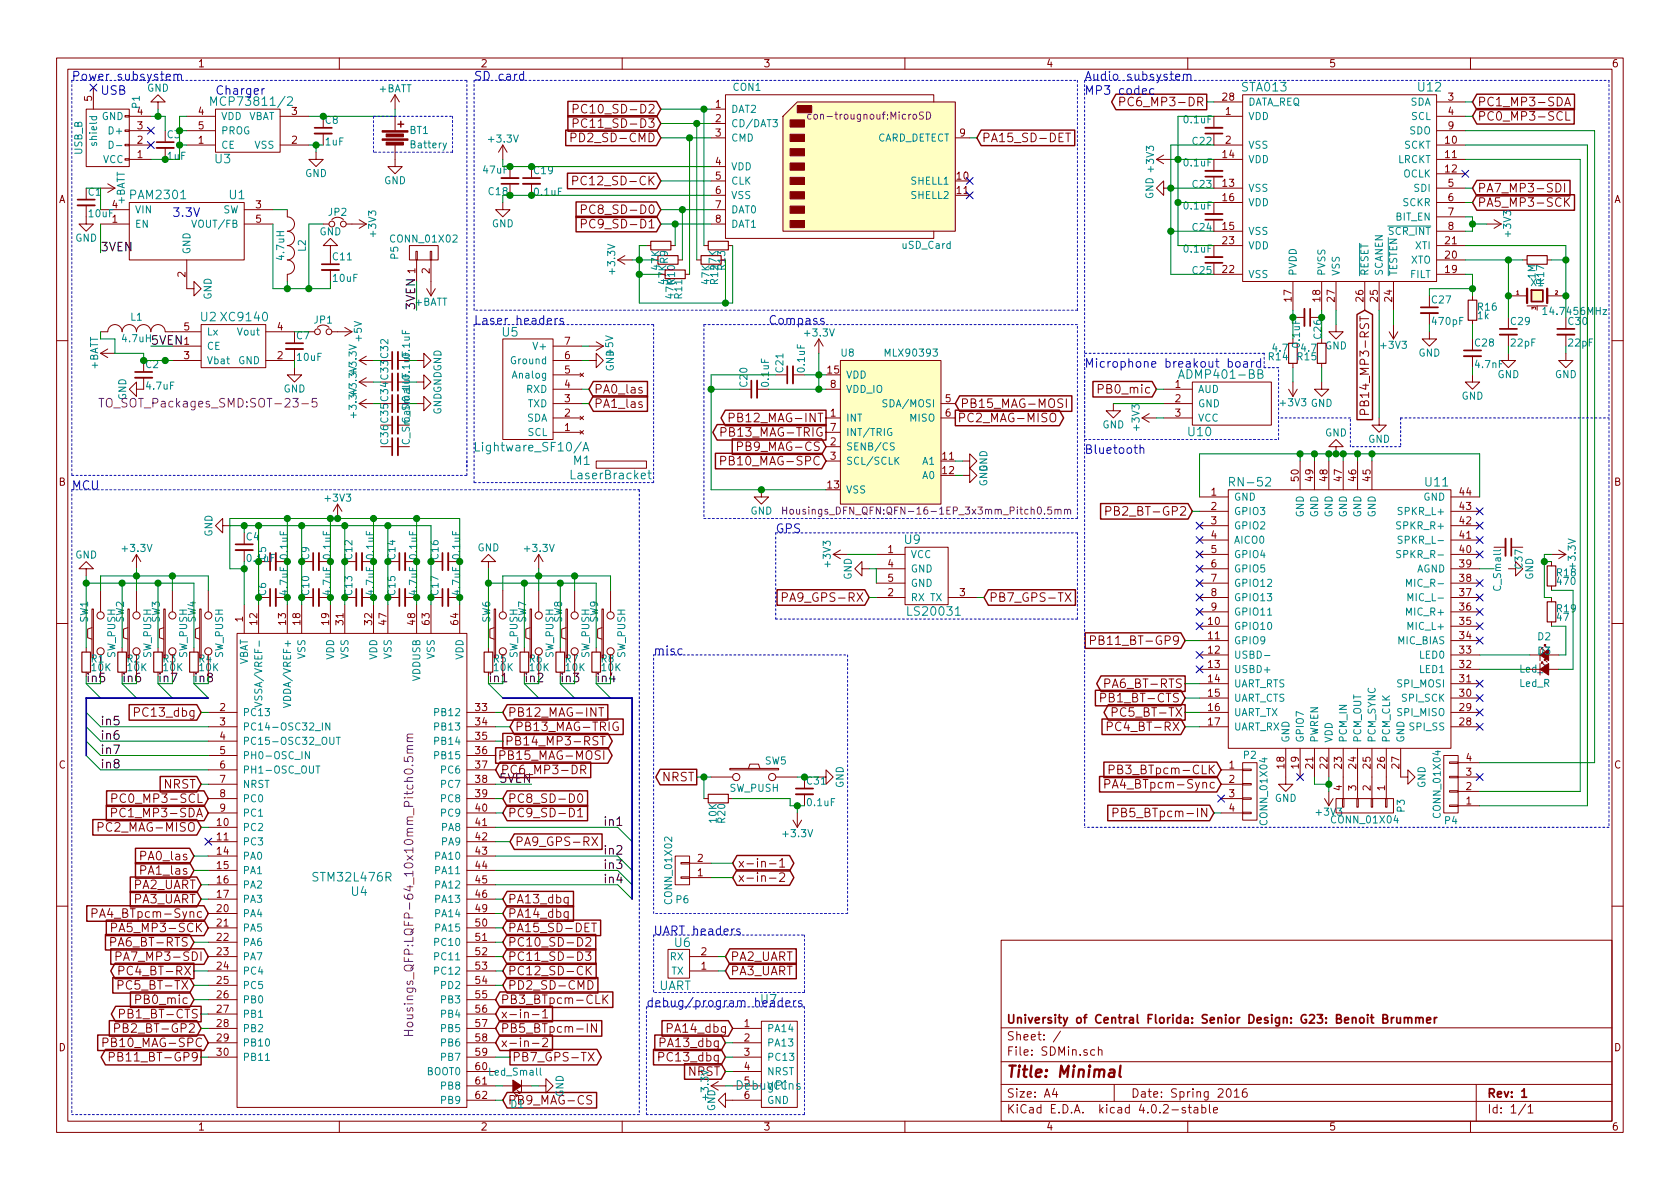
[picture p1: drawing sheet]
<svg xmlns="http://www.w3.org/2000/svg" width="297mm" height="210mm" viewBox="0 0 297 210" stroke-linecap="round" stroke-linejoin="round" font-family="sans-serif">
<defs><g id="words">
<text font-size="2.8" fill="#840000" x="178" y="190.5">Title: Minimal</text>
<g font-size="2.1" fill="#0000c2">
<text x="12.7" y="14.2">Power subsystem</text>
<text x="17.8" y="16.8">USB</text>
<text x="38.1" y="16.8">Charger</text>
<text x="83.8" y="14.2">SD card</text>
<text x="191.8" y="14.2">Audio subsystem</text>
<text x="191.8" y="16.8">MP3 codec</text>
<text x="30.5" y="38.3">3.3V</text>
<text x="83.8" y="57.4">Laser headers</text>
<text x="135.9" y="57.4">Compass</text>
<text x="191.8" y="65">Microphone breakout board</text>
<text x="191.8" y="80.3">Bluetooth</text>
<text x="12.7" y="86.6">MCU</text>
<text x="137.2" y="94.2">GPS</text>
<text x="115.6" y="115.8">misc</text>
<text x="115.6" y="165.3">UART headers</text>
<text x="114.3" y="178">debug/program headers</text>
<text x="134.5" y="177.5">U7</text>
</g>
<g font-size="2.1" fill="#008484">
<text x="219.6" y="16.2">STA013</text>
<text x="250.8" y="16.2">U12</text>
<text x="38.3" y="18.7">MCP73811/2</text>
<text x="38" y="28.9">U3</text>
<text x="23.2" y="35.2">PAM2301</text>
<text x="40.6" y="35.2">U1</text>
<text x="35.5" y="56.8">U2 XC9140</text>
<text x="88.8" y="59.5">U5</text>
<text x="209.1" y="67">ADMP401-BB</text>
<text x="210.2" y="77.1">U10</text>
<text x="84.8" y="79.8">Lightware_SF10/A</text>
<text x="101.4" y="82.2">M1</text>
<text x="101.2" y="84.8">LaserBracket</text>
<text x="217.9" y="86">RN-52</text>
<text x="252.1" y="86">U11</text>
<text x="159.9" y="96.2">U9</text>
<text x="160.8" y="108.9">LS20031</text>
<text x="55.6" y="155.9">STM32L476R</text>
<text x="62.2" y="158.4">U4</text>
<text x="119.3" y="167.5">U6</text>
<text x="116.4" y="175.1">UART</text>
<text x="130.4" y="192.7">DebugPins</text>
</g>
<g font-size="2.1" fill="#840000">
<text x="103.1" y="22.6">PC11_SD-D3</text>
<text x="103.1" y="20.1">PC10_SD-D2</text>
<text x="199.5" y="18.8">PC6_MP3-DR</text>
<text x="261.3" y="18.8">PC1_MP3-SDA</text>
<text x="261.3" y="21.3">PC0_MP3-SCL</text>
<text x="102.1" y="25.1">PD2_SD-CMD</text>
<text x="173.6" y="25.1">PA15_SD-DET</text>
<text x="102.7" y="32.8">PC12_SD-CK</text>
<text x="261.3" y="34">PA7_MP3-SDI</text>
<text x="104.2" y="40.4">PC9_SD-D1</text>
<text x="104.2" y="37.8">PC8_SD-D0</text>
<text x="261.3" y="36.6">PA5_MP3-SCK</text>
<text x="105.1" y="69.6">PA0_las</text>
<text x="194.6" y="69.6">PB0_mic</text>
<text x="242.1" y="71.6" transform="rotate(-90 242.1 71.6)">PB14_MP3-RST</text>
<text x="105.1" y="72.1">PA1_las</text>
<text x="128.4" y="77.2">PB13_MAG-TRIG</text>
<text x="130.1" y="74.7">PB12_MAG-INT</text>
<text x="169.3" y="74.7">PC2_MAG-MISO</text>
<text x="169.8" y="72.1">PB15_MAG-MOSI</text>
<text x="128.6" y="82.3">PB10_MAG-SPC</text>
<text x="131.2" y="79.8">PB9_MAG-CS</text>
<text x="196.8" y="91.2">PB2_BT-GP2</text>
<text x="139.3" y="106.4">PA9_GPS-RX</text>
<text x="174.9" y="106.4">PB7_GPS-TX</text>
<text x="194.4" y="114">PB11_BT-GP9</text>
<text x="195.6" y="124.2">PB1_BT-CTS</text>
<text x="196.1" y="121.7">PA6_BT-RTS</text>
<text x="24.3" y="126.7">PC13_dbg</text>
<text x="89.3" y="131.8">PB14_MP3-RST</text>
<text x="89.8" y="126.7">PB12_MAG-INT</text>
<text x="91.1" y="129.3">PB13_MAG-TRIG</text>
<text x="196.8" y="129.3">PC4_BT-RX</text>
<text x="197.6" y="126.7">PC5_BT-TX</text>
<text x="88" y="134.4">PB15_MAG-MOSI</text>
<text x="88.5" y="136.9">PC6_MP3-DR</text>
<text x="197.4" y="136.9">PB3_BTpcm-CLK</text>
<text x="21.3" y="142">PC0_MP3-SCL</text>
<text x="28.9" y="139.4">NRST</text>
<text x="89.8" y="142">PC8_SD-D0</text>
<text x="117" y="138.2">NRST</text>
<text x="196.7" y="139.4">PA4_BTpcm-Sync</text>
<text x="18.3" y="147.1">PC2_MAG-MISO</text>
<text x="21.1" y="144.5">PC1_MP3-SDA</text>
<text x="89.8" y="144.5">PC9_SD-D1</text>
<text x="91.1" y="149.6">PA9_GPS-RX</text>
<text x="198.4" y="144.5">PB5_BTpcm-IN</text>
<text x="25.1" y="152.1">PA0_las</text>
<text x="25.1" y="154.7">PA1_las</text>
<text x="130.5" y="153.4">x-in-1</text>
<text x="130.5" y="156">x-in-2</text>
<text x="23.4" y="157.2">PA2_UART</text>
<text x="23.4" y="159.8">PA3_UART</text>
<text x="89.8" y="159.8">PA13_dbg</text>
<text x="17.6" y="162.3">PA4_BTpcm-Sync</text>
<text x="20.3" y="167.4">PA6_BT-RTS</text>
<text x="21.1" y="164.8">PA5_MP3-SCK</text>
<text x="89.8" y="162.3">PA14_dbg</text>
<text x="89.8" y="167.4">PC10_SD-D2</text>
<text x="89.8" y="164.8">PA15_SD-DET</text>
<text x="22" y="169.9">PA7_MP3-SDI</text>
<text x="22.1" y="172.5">PC4_BT-RX</text>
<text x="89.8" y="172.5">PC12_SD-CK</text>
<text x="89.8" y="169.9">PC11_SD-D3</text>
<text x="129.2" y="169.9">PA2_UART</text>
<text x="129.2" y="172.5">PA3_UART</text>
<text x="21.8" y="175">PC5_BT-TX</text>
<text x="24.4" y="177.5">PB0_mic</text>
<text x="88.5" y="177.5">PB3_BTpcm-CLK</text>
<text x="89.8" y="175">PD2_SD-CMD</text>
<text x="19.4" y="185.2">PB10_MAG-SPC</text>
<text x="21.6" y="182.6">PB2_BT-GP2</text>
<text x="22.1" y="180.1">PB1_BT-CTS</text>
<text x="88.5" y="182.6">PB5_BTpcm-IN</text>
<text x="88.5" y="180.1">x-in-1</text>
<text x="88.5" y="185.2">x-in-2</text>
<text x="117" y="185.2">PA13_dbg</text>
<text x="118.2" y="182.6">PA14_dbg</text>
<text x="178" y="184">Sheet: /</text>
<text x="178" y="181">University of Central Florida: Senior Design: G23: Benoit Brummer</text>
<text x="20.9" y="187.7">PB11_BT-GP9</text>
<text x="90.6" y="187.7">PB7_GPS-TX</text>
<text x="117" y="187.7">PC13_dbg</text>
<text x="121.6" y="190.2">NRST</text>
<text x="178" y="186.7">File: SDMin.sch</text>
<text x="89.8" y="195.3">PB9_MAG-CS</text>
<text x="178" y="196.9">KiCad E.D.A. kicad 4.0.2-stable</text>
<text x="178" y="194.1">Size: A4</text>
<text x="200" y="194.1">Date: Spring 2016</text>
<text x="263" y="194.1">Rev: 1</text>
<text x="263" y="196.9">Id: 1/1</text>
</g>
<g font-size="2.1">
<text x="17.8" y="44.4">3VEN</text>
<text x="73.4" y="54.9" transform="rotate(-90 73.4 54.9)">3VEN</text>
<text x="26.7" y="61">5VEN</text>
<text x="17.8" y="128.3">in5</text>
<text x="17.8" y="130.8">in6</text>
<text x="17.8" y="133.3">in7</text>
<text x="17.8" y="135.9">in8</text>
<text x="88.4" y="138.4">5VEN</text>
<text x="106.7" y="146">in1</text>
<text x="106.7" y="151.1">in2</text>
<text x="106.7" y="153.7">in3</text>
<text x="106.7" y="156.2">in4</text>
</g>
<g font-size="2.1" fill="#840084">
<text x="19.2" y="72.1">TO_SOT_Packages_SMD:SOT-23-5</text>
<text x="73.1" y="180.7" transform="rotate(-90 73.1 180.7)">Housings_QFP:LQFP-64_10x10mm_Pitch0.5mm</text>
</g>
<g font-size="2.1" fill="#008400">
<text x="15.2" y="120.6">in5</text>
<text x="21.6" y="120.6">in6</text>
<text x="27.9" y="120.6">in7</text>
<text x="34.3" y="120.6">in8</text>
<text x="86.4" y="120.6">in1</text>
<text x="92.7" y="120.6">in2</text>
<text x="99.1" y="120.6">in3</text>
<text x="105.4" y="120.6">in4</text>
</g>
<g font-size="1.8" fill="#840000">
<text x="35" y="11.9">1</text>
<text x="85" y="11.9">2</text>
<text x="135" y="11.9">3</text>
<text x="185" y="11.9">4</text>
<text x="235" y="11.9">5</text>
<text x="285" y="11.9">6</text>
<text x="16.3" y="17.9" transform="rotate(-90 16.3 17.9)">5</text>
<text x="216.2" y="17.8">28</text>
<text x="256.1" y="17.8">3</text>
<text x="24.3" y="22.9">3</text>
<text x="24.3" y="20.3">4</text>
<text x="35.1" y="20.3">4</text>
<text x="35.1" y="22.9">5</text>
<text x="51.6" y="20.3">3</text>
<text x="126.5" y="19">1</text>
<text x="126.5" y="21.6">2</text>
<text x="216.7" y="20.3">1</text>
<text x="256.1" y="20.3">4</text>
<text x="256.1" y="22.9">9</text>
<text x="24.3" y="27.9">1</text>
<text x="24.3" y="25.4">2</text>
<text x="35.1" y="25.4">1</text>
<text x="51.6" y="25.4">2</text>
<text x="126.5" y="24.1">3</text>
<text x="126.5" y="29.2">4</text>
<text x="169.7" y="24.1">9</text>
<text x="216.2" y="27.9">14</text>
<text x="216.7" y="25.4">2</text>
<text x="255.6" y="25.4">10</text>
<text x="255.6" y="27.9">11</text>
<text x="10.4" y="35.9">A</text>
<text x="126.5" y="31.7">5</text>
<text x="126.5" y="34.3">6</text>
<text x="169.2" y="31.7">10</text>
<text x="169.2" y="34.3">11</text>
<text x="216.2" y="33">13</text>
<text x="216.2" y="35.6">16</text>
<text x="255.6" y="30.5">12</text>
<text x="256.1" y="33">5</text>
<text x="256.1" y="35.6">6</text>
<text x="285.4" y="35.9">A</text>
<text x="19.8" y="39.4">1</text>
<text x="19.8" y="36.8">4</text>
<text x="45.2" y="36.8">3</text>
<text x="45.2" y="39.4">5</text>
<text x="126.5" y="36.8">7</text>
<text x="126.5" y="39.4">8</text>
<text x="216.2" y="40.6">15</text>
<text x="256.1" y="38.1">7</text>
<text x="256.1" y="40.6">8</text>
<text x="128.2" y="47.7" transform="rotate(-90 128.2 47.7)">R13</text>
<text x="216.2" y="43.2">23</text>
<text x="255.6" y="45.7">20</text>
<text x="255.6" y="43.2">21</text>
<text x="32.8" y="49" transform="rotate(-90 32.8 49)">2</text>
<text x="73.4" y="48.4" transform="rotate(-90 73.4 48.4)">1</text>
<text x="75.9" y="48.4" transform="rotate(-90 75.9 48.4)">2</text>
<text x="117.8" y="50.2" transform="rotate(-90 117.8 50.2)">47K</text>
<text x="216.2" y="48.3">22</text>
<text x="228.3" y="53.3" transform="rotate(-90 228.3 53.3)">17</text>
<text x="233.4" y="53.3" transform="rotate(-90 233.4 53.3)">18</text>
<text x="236" y="53.3" transform="rotate(-90 236 53.3)">27</text>
<text x="241" y="53.3" transform="rotate(-90 241 53.3)">26</text>
<text x="243.6" y="53.3" transform="rotate(-90 243.6 53.3)">25</text>
<text x="246.1" y="53.3" transform="rotate(-90 246.1 53.3)">24</text>
<text x="255.6" y="48.3">19</text>
<text x="32.5" y="58.4">5</text>
<text x="49" y="58.4">4</text>
<text x="32.5" y="61">1</text>
<text x="32.5" y="63.5">3</text>
<text x="49" y="63.5">2</text>
<text x="99.8" y="63.5">6</text>
<text x="99.8" y="61">7</text>
<text x="99.8" y="71.1">3</text>
<text x="99.8" y="68.6">4</text>
<text x="99.8" y="66">5</text>
<text x="146.4" y="66">15</text>
<text x="146.8" y="68.6">8</text>
<text x="167.2" y="71.1">5</text>
<text x="207.8" y="68.6">1</text>
<text x="207.8" y="71.1">2</text>
<text x="99.8" y="76.2">1</text>
<text x="99.8" y="73.7">2</text>
<text x="146.8" y="73.7">1</text>
<text x="146.8" y="76.2">7</text>
<text x="167.2" y="73.7">6</text>
<text x="207.8" y="73.7">3</text>
<text x="146.8" y="78.7">2</text>
<text x="146.8" y="81.3">3</text>
<text x="166.7" y="81.3">11</text>
<text x="166.7" y="83.8">12</text>
<text x="10.4" y="85.9">B</text>
<text x="146.4" y="86.4">13</text>
<text x="214.1" y="87.6">1</text>
<text x="229.6" y="85" transform="rotate(-90 229.6 85)">50</text>
<text x="232.2" y="85" transform="rotate(-90 232.2 85)">49</text>
<text x="234.7" y="85" transform="rotate(-90 234.7 85)">48</text>
<text x="237.2" y="85" transform="rotate(-90 237.2 85)">47</text>
<text x="239.8" y="85" transform="rotate(-90 239.8 85)">46</text>
<text x="242.3" y="85" transform="rotate(-90 242.3 85)">45</text>
<text x="258.1" y="87.6">44</text>
<text x="285.4" y="85.9">B</text>
<text x="214.1" y="90.2">2</text>
<text x="214.1" y="92.7">3</text>
<text x="214.1" y="95.2">4</text>
<text x="258.1" y="95.2">41</text>
<text x="258.1" y="92.7">42</text>
<text x="258.1" y="90.2">43</text>
<text x="157" y="97.8">1</text>
<text x="157" y="100.3">4</text>
<text x="214.1" y="97.8">5</text>
<text x="214.1" y="100.3">6</text>
<text x="258.1" y="97.8">40</text>
<text x="258.1" y="100.3">39</text>
<text x="157" y="105.4">2</text>
<text x="157" y="102.9">5</text>
<text x="169.7" y="105.4">3</text>
<text x="214.1" y="102.9">7</text>
<text x="214.1" y="105.4">8</text>
<text x="214.1" y="107.9">9</text>
<text x="258.1" y="107.9">36</text>
<text x="258.1" y="105.4">37</text>
<text x="258.1" y="102.9">38</text>
<text x="42.9" y="110" transform="rotate(-90 42.9 110)">1</text>
<text x="45.5" y="110.4" transform="rotate(-90 45.5 110.4)">12</text>
<text x="50.5" y="110.4" transform="rotate(-90 50.5 110.4)">13</text>
<text x="53.1" y="110.4" transform="rotate(-90 53.1 110.4)">18</text>
<text x="58.2" y="110.4" transform="rotate(-90 58.2 110.4)">19</text>
<text x="60.7" y="110.4" transform="rotate(-90 60.7 110.4)">31</text>
<text x="65.8" y="110.4" transform="rotate(-90 65.8 110.4)">32</text>
<text x="68.3" y="110.4" transform="rotate(-90 68.3 110.4)">47</text>
<text x="73.4" y="110.4" transform="rotate(-90 73.4 110.4)">48</text>
<text x="75.9" y="110.4" transform="rotate(-90 75.9 110.4)">63</text>
<text x="81" y="110.4" transform="rotate(-90 81 110.4)">64</text>
<text x="213.7" y="110.5">10</text>
<text x="213.7" y="113">11</text>
<text x="258.1" y="113">34</text>
<text x="258.1" y="110.5">35</text>
<text x="213.7" y="115.6">12</text>
<text x="213.7" y="118.1">13</text>
<text x="258.1" y="118.1">32</text>
<text x="258.1" y="115.6">33</text>
<text x="268.7" y="118.9">Led_B</text>
<text x="38.9" y="125.7">2</text>
<text x="84.1" y="125.7">33</text>
<text x="213.7" y="120.6">14</text>
<text x="213.7" y="123.2">15</text>
<text x="213.7" y="125.7">16</text>
<text x="258.1" y="123.2">30</text>
<text x="258.1" y="120.6">31</text>
<text x="258.1" y="125.7">29</text>
<text x="38.9" y="128.3">3</text>
<text x="38.9" y="130.8">4</text>
<text x="84.1" y="128.3">34</text>
<text x="84.1" y="130.8">35</text>
<text x="213.7" y="128.3">17</text>
<text x="258.1" y="128.3">28</text>
<text x="10.4" y="135.9">C</text>
<text x="38.9" y="133.3">5</text>
<text x="38.9" y="135.9">6</text>
<text x="84.1" y="133.3">36</text>
<text x="84.1" y="135.9">37</text>
<text x="217.3" y="135.9">1</text>
<text x="227.1" y="135.8" transform="rotate(-90 227.1 135.8)">18</text>
<text x="229.6" y="135.8" transform="rotate(-90 229.6 135.8)">19</text>
<text x="232.2" y="135.8" transform="rotate(-90 232.2 135.8)">21</text>
<text x="234.7" y="135.8" transform="rotate(-90 234.7 135.8)">22</text>
<text x="237.2" y="135.8" transform="rotate(-90 237.2 135.8)">23</text>
<text x="239.8" y="135.8" transform="rotate(-90 239.8 135.8)">24</text>
<text x="242.3" y="135.8" transform="rotate(-90 242.3 135.8)">25</text>
<text x="244.9" y="135.8" transform="rotate(-90 244.9 135.8)">26</text>
<text x="247.4" y="135.8" transform="rotate(-90 247.4 135.8)">27</text>
<text x="259.2" y="137.2">3</text>
<text x="259.2" y="134.6">4</text>
<text x="285.4" y="135.9">C</text>
<text x="38.9" y="138.4">7</text>
<text x="38.9" y="141">8</text>
<text x="38.9" y="143.5">9</text>
<text x="84.1" y="143.5">40</text>
<text x="84.1" y="138.4">38</text>
<text x="84.1" y="141">39</text>
<text x="217.3" y="138.4">2</text>
<text x="217.3" y="141">3</text>
<text x="217.3" y="143.5">4</text>
<text x="237.2" y="139.8" transform="rotate(-90 237.2 139.8)">4</text>
<text x="239.8" y="139.8" transform="rotate(-90 239.8 139.8)">3</text>
<text x="242.3" y="139.8" transform="rotate(-90 242.3 139.8)">2</text>
<text x="244.9" y="139.8" transform="rotate(-90 244.9 139.8)">1</text>
<text x="259.2" y="142.2">1</text>
<text x="259.2" y="139.7">2</text>
<text x="38.4" y="146">10</text>
<text x="38.4" y="148.6">11</text>
<text x="84.1" y="146">41</text>
<text x="84.1" y="148.6">42</text>
<text x="38.4" y="151.1">14</text>
<text x="38.4" y="153.7">15</text>
<text x="84.1" y="151.1">43</text>
<text x="84.1" y="153.7">44</text>
<text x="123.3" y="154.9">1</text>
<text x="123.3" y="152.4">2</text>
<text x="38.4" y="161.3">20</text>
<text x="38.4" y="156.2">16</text>
<text x="38.4" y="158.7">17</text>
<text x="84.1" y="156.2">45</text>
<text x="84.1" y="158.7">46</text>
<text x="84.1" y="161.3">49</text>
<text x="38.4" y="163.8">21</text>
<text x="38.4" y="166.4">22</text>
<text x="84.1" y="163.8">50</text>
<text x="84.1" y="166.4">51</text>
<text x="38.4" y="168.9">23</text>
<text x="38.4" y="171.4">24</text>
<text x="38.4" y="174">25</text>
<text x="84.1" y="168.9">52</text>
<text x="84.1" y="171.4">53</text>
<text x="84.1" y="174">54</text>
<text x="124" y="171.4">1</text>
<text x="124" y="168.9">2</text>
<text x="38.4" y="176.5">26</text>
<text x="38.4" y="179.1">27</text>
<text x="84.1" y="176.5">55</text>
<text x="84.1" y="179.1">56</text>
<text x="10.4" y="185.9">D</text>
<text x="38.4" y="181.6">28</text>
<text x="38.4" y="184.1">29</text>
<text x="84.1" y="181.6">57</text>
<text x="84.1" y="184.1">58</text>
<text x="131.6" y="181.6">1</text>
<text x="131.6" y="184.1">2</text>
<text x="285.4" y="185.9">D</text>
<text x="38.4" y="186.7">30</text>
<text x="84.1" y="189.2">60</text>
<text x="84.1" y="191.8">61</text>
<text x="84.1" y="186.7">59</text>
<text x="131.6" y="186.7">3</text>
<text x="131.6" y="189.2">4</text>
<text x="131.6" y="191.8">5</text>
<text x="84.1" y="194.3">62</text>
<text x="131.6" y="194.3">6</text>
<text x="35" y="199.9">1</text>
<text x="85" y="199.9">2</text>
<text x="135" y="199.9">3</text>
<text x="185" y="199.9">4</text>
<text x="235" y="199.9">5</text>
<text x="285" y="199.9">6</text>
</g>
<g font-size="1.8" fill="#008484">
<text x="26" y="16.2">GND</text>
<text x="67" y="16.3">+BATT</text>
<text x="17.9" y="21.2">GND</text>
<text x="19.5" y="23.7">D+</text>
<text x="24.7" y="19.1" transform="rotate(-90 24.7 19.1)">P1</text>
<text x="39.1" y="21.2">VDD VBAT</text>
<text x="39.1" y="23.7">PROG</text>
<text x="57.5" y="21.9">C8</text>
<text x="72.4" y="23.7">BT1</text>
<text x="129.3" y="19.9">DAT2</text>
<text x="129.3" y="22.5">CD/DAT3</text>
<text x="209.4" y="21.8">0.1uF</text>
<text x="220.7" y="21.2">VDD</text>
<text x="220.7" y="18.7">DATA_REQ</text>
<text x="249.1" y="23.7">SDO</text>
<text x="249.3" y="18.7">SDA</text>
<text x="249.5" y="21.2">SCL</text>
<text x="14.5" y="27.4" transform="rotate(-90 14.5 27.4)">USB_B</text>
<text x="17.1" y="25.4" transform="rotate(-90 17.1 25.4)">shield</text>
<text x="18.1" y="28.8">VCC</text>
<text x="29.6" y="28.2">1uF</text>
<text x="39.1" y="26.3">CE</text>
<text x="45" y="26.3">VSS</text>
<text x="57.6" y="25.7">1uF</text>
<text x="72.7" y="26.2">Battery</text>
<text x="86.6" y="25.2">+3.3V</text>
<text x="129.3" y="25">CMD</text>
<text x="154.7" y="25">CARD_DETECT</text>
<text x="209.4" y="29.4">0.1uF</text>
<text x="210.9" y="25.6">C22</text>
<text x="220.7" y="26.3">VSS</text>
<text x="220.7" y="28.8">VDD</text>
<text x="247" y="28.8">LRCKT</text>
<text x="248.2" y="26.3">SCKT</text>
<text x="53.9" y="31.3">GND</text>
<text x="67.9" y="32.6">GND</text>
<text x="85.5" y="30.7">47uF</text>
<text x="86.4" y="34.5">C18</text>
<text x="94.5" y="30.8">C19</text>
<text x="94.6" y="34.6">0.1uF</text>
<text x="129.3" y="30.1">VDD</text>
<text x="129.3" y="32.6">CLK</text>
<text x="129.3" y="35.2">VSS</text>
<text x="161.1" y="32.6">SHELL1</text>
<text x="161.1" y="35.2">SHELL2</text>
<text x="203.9" y="35.2" transform="rotate(-90 203.9 35.2)">GND +3V3</text>
<text x="210.9" y="33.2">C23</text>
<text x="220.7" y="33.9">VSS</text>
<text x="248" y="31.4">OCLK</text>
<text x="250" y="33.9">SDI</text>
<text x="15.8" y="38.4">10uF</text>
<text x="22" y="36.1" transform="rotate(-90 22 36.1)">+BATT</text>
<text x="23.9" y="40.3">EN</text>
<text x="23.9" y="37.7">VIN</text>
<text x="34.4" y="40.3">VOUT/FB</text>
<text x="39.3" y="37.7">SW</text>
<text x="56.5" y="41.6">GND</text>
<text x="58.1" y="38.1">JP2</text>
<text x="66.5" y="41.7" transform="rotate(-90 66.5 41.7)">+3V3</text>
<text x="86.9" y="40.2">GND</text>
<text x="129.3" y="37.7">DAT0</text>
<text x="129.3" y="40.3">DAT1</text>
<text x="209.4" y="37">0.1uF</text>
<text x="210.9" y="40.8">C24</text>
<text x="220.7" y="41.5">VSS</text>
<text x="220.7" y="36.4">VDD</text>
<text x="245.4" y="41.5">SCR_INT</text>
<text x="246.7" y="39">BIT_EN</text>
<text x="248" y="36.4">SCKR</text>
<text x="267.2" y="41.7" transform="rotate(-90 267.2 41.7)">+3V3</text>
<text x="13.3" y="42.7">GND</text>
<text x="33.7" y="45" transform="rotate(-90 33.7 45)">GND</text>
<text x="50.2" y="45.8" transform="rotate(-90 50.2 45.8)">4.7uH</text>
<text x="54.1" y="44.4" transform="rotate(-90 54.1 44.4)">L2</text>
<text x="58.9" y="46">C11</text>
<text x="69.3" y="42.9">CONN_01X02</text>
<text x="70.4" y="45.8" transform="rotate(-90 70.4 45.8)">P5</text>
<text x="116.5" y="47.7" transform="rotate(-90 116.5 47.7)">47K</text>
<text x="118.1" y="46.6" transform="rotate(-90 118.1 46.6)">R9</text>
<text x="159.6" y="44">uSD_Card</text>
<text x="209.4" y="44.6">0.1uF</text>
<text x="220.7" y="44.1">VDD</text>
<text x="249.4" y="46.6">XTO</text>
<text x="250.2" y="44.1">XTI</text>
<text x="37.4" y="53" transform="rotate(-90 37.4 53)">GND</text>
<text x="59" y="49.8">10uF</text>
<text x="108.8" y="48.3" transform="rotate(-90 108.8 48.3)">+3.3V</text>
<text x="119.1" y="52.8" transform="rotate(-90 119.1 52.8)">47KR10</text>
<text x="120.6" y="52.8" transform="rotate(-90 120.6 52.8)">R11</text>
<text x="125.4" y="50.2" transform="rotate(-90 125.4 50.2)">47K</text>
<text x="126.9" y="50.2" transform="rotate(-90 126.9 50.2)">R1247K</text>
<text x="210.9" y="48.5">C25</text>
<text x="220.7" y="49.1">VSS</text>
<text x="229.2" y="48.8" transform="rotate(-90 229.2 48.8)">PVDD</text>
<text x="234.3" y="48.8" transform="rotate(-90 234.3 48.8)">PVSS</text>
<text x="236.9" y="48.8" transform="rotate(-90 236.9 48.8)">VSS</text>
<text x="241.9" y="48.8" transform="rotate(-90 241.9 48.8)">RESET</text>
<text x="244.5" y="48.8" transform="rotate(-90 244.5 48.8)">SCANEN</text>
<text x="247" y="48.8" transform="rotate(-90 247 48.8)">TESTEN</text>
<text x="249.3" y="49.1">FILT</text>
<text x="253.2" y="53.6">C27</text>
<text x="270.7" y="50.6">X1</text>
<text x="271.5" y="49.3" transform="rotate(-90 271.5 49.3)">1M</text>
<text x="273" y="50.2" transform="rotate(-90 273 50.2)">R17</text>
<text x="23.1" y="56.7">L1</text>
<text x="36.6" y="59.3">Lx</text>
<text x="42" y="59.3">Vout</text>
<text x="55.6" y="57.2">JP1</text>
<text x="73.3" y="54">+BATT</text>
<text x="142.4" y="59.5">+3.3V</text>
<text x="233.6" y="59.9" transform="rotate(-90 233.6 59.9)">C26</text>
<text x="253.4" y="57.4">470pF</text>
<text x="261.3" y="56.4">1k</text>
<text x="261.3" y="54.9">R16</text>
<text x="267.2" y="57.4">C29</text>
<text x="273.4" y="55.7">14.7456MHz</text>
<text x="277.3" y="57.4">C30</text>
<text x="17.3" y="65.3" transform="rotate(-90 17.3 65.3)">+BATT</text>
<text x="21.7" y="60.5">4.7uH</text>
<text x="25.8" y="65.1">C2</text>
<text x="36.6" y="61.8">CE</text>
<text x="36.6" y="64.4">Vbat</text>
<text x="42" y="64.4">GND</text>
<text x="52.6" y="63.8">10uF</text>
<text x="64" y="60.3" transform="rotate(-90 64 60.3)">+5V</text>
<text x="72.4" y="63.2" transform="rotate(-90 72.4 63.2)">0.1uF</text>
<text x="90.4" y="64.4">Ground</text>
<text x="94.6" y="61.8">V+</text>
<text x="108.4" y="62.8" transform="rotate(-90 108.4 62.8)">+5V</text>
<text x="108.5" y="65.7" transform="rotate(-90 108.5 65.7)">GND</text>
<text x="138.5" y="65.8" transform="rotate(-90 138.5 65.8)">C21</text>
<text x="142.3" y="65.7" transform="rotate(-90 142.3 65.7)">0.1uF</text>
<text x="148.7" y="63">U8</text>
<text x="156.8" y="63">MLX90393</text>
<text x="224.4" y="63.7">R14</text>
<text x="225.1" y="62.2">4.7</text>
<text x="229.4" y="63.7">R15</text>
<text x="229.8" y="61.3" transform="rotate(-90 229.8 61.3)">0.1uF</text>
<text x="230.2" y="62.2">4.7</text>
<text x="234.3" y="61.8">GND</text>
<text x="244.3" y="61.7">+3V3</text>
<text x="250.8" y="63">GND</text>
<text x="260.8" y="61.3">C28</text>
<text x="260.9" y="65.1">4.7nF</text>
<text x="267.2" y="61.3">22pF</text>
<text x="277.4" y="61.3">22pF</text>
<text x="22.3" y="70.8" transform="rotate(-90 22.3 70.8)">GND</text>
<text x="26" y="68.9">4.7uF</text>
<text x="50.1" y="69.4">GND</text>
<text x="63" y="66.1" transform="rotate(-90 63 66.1)">+3.3V</text>
<text x="72.4" y="70.8" transform="rotate(-90 72.4 70.8)">0.1uF</text>
<text x="90.8" y="66.9">Analog</text>
<text x="93" y="69.5">RXD</text>
<text x="132.1" y="68.3" transform="rotate(-90 132.1 68.3)">C20</text>
<text x="135.9" y="68.2" transform="rotate(-90 135.9 68.2)">0.1uF</text>
<text x="149.6" y="69.5">VDD_IO</text>
<text x="149.6" y="66.9">VDD</text>
<text x="211.8" y="69.5">AUD</text>
<text x="226.5" y="71.8">+3V3 GND</text>
<text x="258.4" y="70.7">GND</text>
<text x="264.7" y="66.8">GND</text>
<text x="274.9" y="66.8">GND</text>
<text x="72.4" y="74.6" transform="rotate(-90 72.4 74.6)">C_Small</text>
<text x="78" y="73.3" transform="rotate(-90 78 73.3)">GNDGNDGND</text>
<text x="93" y="74.5">SDA</text>
<text x="93.2" y="77.1">SCL</text>
<text x="93.2" y="72">TXD</text>
<text x="149.6" y="74.5">INT</text>
<text x="149.6" y="77.1">INT/TRIG</text>
<text x="156.6" y="72">SDA/MOSI</text>
<text x="160.8" y="74.5">MISO</text>
<text x="194.9" y="75.7">GND</text>
<text x="201.5" y="76" transform="rotate(-90 201.5 76)">+3V3</text>
<text x="211.8" y="72">GND</text>
<text x="211.8" y="74.5">VCC</text>
<text x="234.3" y="77.2">GND</text>
<text x="68.6" y="78.5" transform="rotate(-90 68.6 78.5)">C36 C35 C34 C33 C32</text>
<text x="149.6" y="79.6">SENB/CS</text>
<text x="149.6" y="82.2">SCL/SCLK</text>
<text x="163.1" y="82.2">A1</text>
<text x="174.5" y="83.5" transform="rotate(-90 174.5 83.5)">GND</text>
<text x="241.9" y="78.3">GND</text>
<text x="57.6" y="88.7">+3V3</text>
<text x="149.6" y="87.2">VSS</text>
<text x="163.1" y="84.7">A0</text>
<text x="174.5" y="86" transform="rotate(-90 174.5 86)">GND</text>
<text x="218.2" y="88.5">GND</text>
<text x="251.6" y="88.5">GND</text>
<text x="37.5" y="94.9" transform="rotate(-90 37.5 94.9)">GND</text>
<text x="43.6" y="95.5">C4</text>
<text x="132.7" y="91">GND</text>
<text x="218.2" y="91.1">GPIO3</text>
<text x="218.2" y="93.6">GPIO2</text>
<text x="230.5" y="91.6" transform="rotate(-90 230.5 91.6)">GND</text>
<text x="233" y="91.6" transform="rotate(-90 233 91.6)">GND</text>
<text x="235.6" y="91.6" transform="rotate(-90 235.6 91.6)">GND</text>
<text x="238.1" y="91.6" transform="rotate(-90 238.1 91.6)">GND</text>
<text x="240.7" y="91.6" transform="rotate(-90 240.7 91.6)">GND</text>
<text x="243.2" y="91.6" transform="rotate(-90 243.2 91.6)">GND</text>
<text x="247.3" y="93.6">SPKR_R+</text>
<text x="247.5" y="91.1">SPKR_L+</text>
<text x="13.3" y="98.7">GND</text>
<text x="21.8" y="97.6">+3.3V</text>
<text x="47" y="98.9" transform="rotate(-90 47 98.9)">C5</text>
<text x="50.9" y="98.7" transform="rotate(-90 50.9 98.7)">0.1uF</text>
<text x="54.7" y="98.9" transform="rotate(-90 54.7 98.9)">C9</text>
<text x="58.5" y="98.7" transform="rotate(-90 58.5 98.7)">0.1uF</text>
<text x="62.3" y="98.8" transform="rotate(-90 62.3 98.8)">C12</text>
<text x="66.1" y="98.7" transform="rotate(-90 66.1 98.7)">0.1uF</text>
<text x="69.9" y="98.8" transform="rotate(-90 69.9 98.8)">C14</text>
<text x="73.7" y="98.7" transform="rotate(-90 73.7 98.7)">0.1uF</text>
<text x="77.5" y="98.8" transform="rotate(-90 77.5 98.8)">C16</text>
<text x="81.3" y="98.7" transform="rotate(-90 81.3 98.7)">0.1uF</text>
<text x="84.4" y="97.5">GND</text>
<text x="92.9" y="97.6">+3.3V</text>
<text x="146.9" y="100.1" transform="rotate(-90 146.9 100.1)">+3V3</text>
<text x="161" y="98.7">VCC</text>
<text x="161" y="101.2">GND</text>
<text x="218.2" y="96.1">AICO0</text>
<text x="218.2" y="98.7">GPIO4</text>
<text x="218.2" y="101.2">GPIO5</text>
<text x="247.8" y="98.7">SPKR_R-</text>
<text x="248" y="96.1">SPKR_L-</text>
<text x="250.3" y="101.2">AGND</text>
<text x="269.2" y="100.5" transform="rotate(-90 269.2 100.5)">C37</text>
<text x="275.3" y="101.9">R18</text>
<text x="278.6" y="100.4" transform="rotate(-90 278.6 100.4)">+3.3V</text>
<text x="47" y="105.3" transform="rotate(-90 47 105.3)">C6</text>
<text x="50.9" y="105.1" transform="rotate(-90 50.9 105.1)">4.7uF</text>
<text x="54.7" y="105.2" transform="rotate(-90 54.7 105.2)">C10</text>
<text x="58.5" y="105.1" transform="rotate(-90 58.5 105.1)">4.7uF</text>
<text x="62.3" y="105.2" transform="rotate(-90 62.3 105.2)">C13</text>
<text x="66.1" y="105.1" transform="rotate(-90 66.1 105.1)">4.7uF</text>
<text x="69.9" y="105.2" transform="rotate(-90 69.9 105.2)">C15</text>
<text x="73.7" y="105.1" transform="rotate(-90 73.7 105.1)">4.7uF</text>
<text x="77.5" y="105.2" transform="rotate(-90 77.5 105.2)">C17</text>
<text x="81.3" y="105.1" transform="rotate(-90 81.3 105.1)">4.7uF</text>
<text x="150.6" y="102.5" transform="rotate(-90 150.6 102.5)">GND</text>
<text x="161" y="106.3">RX TX</text>
<text x="161" y="103.8">GND</text>
<text x="218.2" y="103.8">GPIO12</text>
<text x="218.2" y="106.3">GPIO13</text>
<text x="249.4" y="103.8">MIC_R-</text>
<text x="249.6" y="106.3">MIC_L-</text>
<text x="265.4" y="104.3" transform="rotate(-90 265.4 104.3)">C_Small</text>
<text x="271.1" y="102.5" transform="rotate(-90 271.1 102.5)">GND</text>
<text x="275.4" y="103.4">470</text>
<text x="15.5" y="110.1" transform="rotate(-90 15.5 110.1)">SW1</text>
<text x="21.9" y="110.1" transform="rotate(-90 21.9 110.1)">SW2</text>
<text x="28.2" y="110.1" transform="rotate(-90 28.2 110.1)">SW3</text>
<text x="34.6" y="110.1" transform="rotate(-90 34.6 110.1)">SW4</text>
<text x="86.7" y="110.1" transform="rotate(-90 86.7 110.1)">SW6</text>
<text x="93" y="110.1" transform="rotate(-90 93 110.1)">SW7</text>
<text x="99.4" y="110.1" transform="rotate(-90 99.4 110.1)">SW8</text>
<text x="105.7" y="110.1" transform="rotate(-90 105.7 110.1)">SW9</text>
<text x="218.2" y="108.8">GPIO11</text>
<text x="218.2" y="111.4">GPIO10</text>
<text x="218.2" y="113.9">GPIO9</text>
<text x="247.1" y="113.9">MIC_BIAS</text>
<text x="249" y="108.8">MIC_R+</text>
<text x="249.2" y="111.4">MIC_L+</text>
<text x="271.9" y="113.2">D2</text>
<text x="275.3" y="108.2">R19</text>
<text x="275.3" y="109.8">47</text>
<text x="16.1" y="117.1">R1</text>
<text x="16.2" y="118.7">10K</text>
<text x="20.4" y="116.4" transform="rotate(-90 20.4 116.4)">SW_PUSH</text>
<text x="22.5" y="117.1">R2</text>
<text x="22.6" y="118.7">10K</text>
<text x="26.7" y="116.4" transform="rotate(-90 26.7 116.4)">SW_PUSH</text>
<text x="28.8" y="117.1">R3</text>
<text x="28.9" y="118.7">10K</text>
<text x="33.1" y="116.4" transform="rotate(-90 33.1 116.4)">SW_PUSH</text>
<text x="35.2" y="117.1">R4</text>
<text x="35.3" y="118.7">10K</text>
<text x="39.4" y="116.4" transform="rotate(-90 39.4 116.4)">SW_PUSH</text>
<text x="43.8" y="117.9" transform="rotate(-90 43.8 117.9)">VBAT</text>
<text x="54" y="116.6" transform="rotate(-90 54 116.6)">VSS</text>
<text x="59.1" y="116.8" transform="rotate(-90 59.1 116.8)">VDD</text>
<text x="61.6" y="116.6" transform="rotate(-90 61.6 116.6)">VSS</text>
<text x="66.7" y="116.8" transform="rotate(-90 66.7 116.8)">VDD</text>
<text x="69.2" y="116.6" transform="rotate(-90 69.2 116.6)">VSS</text>
<text x="76.8" y="116.6" transform="rotate(-90 76.8 116.6)">VSS</text>
<text x="81.9" y="116.8" transform="rotate(-90 81.9 116.8)">VDD</text>
<text x="87.2" y="117.1">R5</text>
<text x="87.4" y="118.7">10K</text>
<text x="91.5" y="116.4" transform="rotate(-90 91.5 116.4)">SW_PUSH</text>
<text x="93.6" y="117.1">R6</text>
<text x="93.7" y="118.7">10K</text>
<text x="97.8" y="116.4" transform="rotate(-90 97.8 116.4)">SW_PUSH</text>
<text x="99.9" y="117.1">R7</text>
<text x="100.1" y="118.7">10K</text>
<text x="104.2" y="116.4" transform="rotate(-90 104.2 116.4)">SW_PUSH</text>
<text x="106.3" y="117.1">R8</text>
<text x="106.4" y="118.7">10K</text>
<text x="110.5" y="116.4" transform="rotate(-90 110.5 116.4)">SW_PUSH</text>
<text x="218.2" y="116.5">USBD-</text>
<text x="218.2" y="119">USBD+</text>
<text x="251" y="119">LED1</text>
<text x="251" y="116.5">LED0</text>
<text x="271.9" y="115.7">D3</text>
<text x="46.4" y="123.6" transform="rotate(-90 46.4 123.6)">VSSA/VREF-</text>
<text x="51.4" y="124.3" transform="rotate(-90 51.4 124.3)">VDDA/VREF+</text>
<text x="74.3" y="120.5" transform="rotate(-90 74.3 120.5)">VDDUSB</text>
<text x="218.2" y="121.5">UART_RTS</text>
<text x="218.2" y="124.1">UART_CTS</text>
<text x="247.2" y="121.5">SPI_MOSI</text>
<text x="248" y="124.1">SPI_SCK</text>
<text x="268.7" y="121.5">Led_R</text>
<text x="42.9" y="126.6">PC13</text>
<text x="42.9" y="129.2">PC14-OSC32_IN</text>
<text x="42.9" y="131.7">PC15-OSC32_OUT</text>
<text x="77.1" y="126.6">PB12</text>
<text x="77.1" y="129.2">PB13</text>
<text x="77.1" y="131.7">PB14</text>
<text x="218.2" y="126.6">UART_TX</text>
<text x="218.2" y="129.2">UART_RX</text>
<text x="228" y="131.3" transform="rotate(-90 228 131.3)">GND</text>
<text x="230.5" y="131.3" transform="rotate(-90 230.5 131.3)">GPIO7</text>
<text x="233" y="131.3" transform="rotate(-90 233 131.3)">PWREN</text>
<text x="235.6" y="131.3" transform="rotate(-90 235.6 131.3)">VDD</text>
<text x="238.1" y="131.3" transform="rotate(-90 238.1 131.3)">PCM_IN</text>
<text x="240.7" y="131.3" transform="rotate(-90 240.7 131.3)">PCM_OUT</text>
<text x="243.2" y="131.3" transform="rotate(-90 243.2 131.3)">PCM_SYNC</text>
<text x="245.7" y="131.3" transform="rotate(-90 245.7 131.3)">PCM_CLK</text>
<text x="247.2" y="126.6">SPI_MISO</text>
<text x="248.3" y="131.3" transform="rotate(-90 248.3 131.3)">GND</text>
<text x="249.3" y="129.2">SPI_SS</text>
<text x="42.9" y="134.2">PH0-OSC_IN</text>
<text x="42.9" y="136.8">PH1-OSC_OUT</text>
<text x="77.1" y="134.2">PB15</text>
<text x="78.1" y="136.8">PC6</text>
<text x="135.3" y="135.2">SW5</text>
<text x="219.9" y="134.2">P2</text>
<text x="42.9" y="139.3">NRST</text>
<text x="42.9" y="141.9">PC0</text>
<text x="78.1" y="139.3">PC7</text>
<text x="78.1" y="141.9">PC8</text>
<text x="129" y="140">SW_PUSH</text>
<text x="142.7" y="138.7">C31</text>
<text x="142.8" y="142.5">0.1uF</text>
<text x="149.1" y="139.4" transform="rotate(-90 149.1 139.4)">GND</text>
<text x="225.4" y="141.8">GND</text>
<text x="248.4" y="143.6" transform="rotate(-90 248.4 143.6)">P3</text>
<text x="252" y="139.4" transform="rotate(-90 252 139.4)">GND</text>
<text x="42.9" y="144.4">PC1</text>
<text x="42.9" y="146.9">PC2</text>
<text x="42.9" y="149.5">PC3</text>
<text x="78.1" y="144.4">PC9</text>
<text x="78.1" y="146.9">PA8</text>
<text x="78.1" y="149.5">PA9</text>
<text x="126.7" y="145.5" transform="rotate(-90 126.7 145.5)">10K</text>
<text x="128.2" y="145.5" transform="rotate(-90 128.2 145.5)">R20</text>
<text x="138.6" y="148">+3.3V</text>
<text x="224.1" y="145.6" transform="rotate(-90 224.1 145.6)">CONN_01X04</text>
<text x="232.8" y="144.2">+3V3</text>
<text x="235.7" y="145.6">CONN_01X04</text>
<text x="254.7" y="144.3" transform="rotate(-90 254.7 144.3)">CONN_01X04</text>
<text x="255.5" y="145.7">P4</text>
<text x="42.9" y="152">PA0</text>
<text x="42.9" y="154.6">PA1</text>
<text x="77.1" y="152">PA10</text>
<text x="77.1" y="154.6">PA11</text>
<text x="42.9" y="157.1">PA2</text>
<text x="42.9" y="159.6">PA3</text>
<text x="77.1" y="157.1">PA12</text>
<text x="77.1" y="159.6">PA13</text>
<text x="118.8" y="159.6" transform="rotate(-90 118.8 159.6)">CONN_01X02</text>
<text x="119.6" y="159.7">P6</text>
<text x="42.9" y="162.2">PA4</text>
<text x="42.9" y="164.7">PA5</text>
<text x="42.9" y="167.3">PA6</text>
<text x="77.1" y="164.7">PA15</text>
<text x="77.1" y="167.3">PC10</text>
<text x="77.1" y="162.2">PA14</text>
<text x="42.9" y="169.8">PA7</text>
<text x="42.9" y="172.3">PC4</text>
<text x="77.1" y="169.8">PC11</text>
<text x="77.1" y="172.3">PC12</text>
<text x="118.4" y="169.8">RX</text>
<text x="118.6" y="172.3">TX</text>
<text x="42.9" y="174.9">PC5</text>
<text x="42.9" y="177.4">PB0</text>
<text x="42.9" y="180">PB1</text>
<text x="78.1" y="174.9">PD2</text>
<text x="78.1" y="177.4">PB3</text>
<text x="78.1" y="180">PB4</text>
<text x="42.9" y="182.5">PB2</text>
<text x="42.9" y="185">PB10</text>
<text x="78.1" y="182.5">PB5</text>
<text x="78.1" y="185">PB6</text>
<text x="135.6" y="182.5">PA14</text>
<text x="135.6" y="185">PA13</text>
<text x="42.9" y="187.6">PB11</text>
<text x="75.4" y="190.1">BOOT0</text>
<text x="78.1" y="187.6">PB7</text>
<text x="86.7" y="190.2">Led_Small</text>
<text x="135.6" y="187.6">PC13</text>
<text x="135.6" y="190.1">NRST</text>
<text x="78.1" y="192.7">PB8</text>
<text x="78.1" y="195.2">PB9</text>
<text x="90.3" y="195.9">D1</text>
<text x="99.6" y="194" transform="rotate(-90 99.6 194)">GND</text>
<text x="125.3" y="194.3" transform="rotate(-90 125.3 194.3)">+3.3V</text>
<text x="126.4" y="196.5" transform="rotate(-90 126.4 196.5)">GND</text>
<text x="135.6" y="192.7">VCC</text>
<text x="135.6" y="195.2">GND</text>
</g>
<text font-size="1.8" fill="#0000c2" x="129.6" y="16">CON1</text>
<g font-size="1.8" fill="#840084">
<text x="143.8" y="21.1">con-trougnouf:MicroSD</text>
<text x="140.7" y="91">Housings_DFN_QFN:QFN-16-1EP_3x3mm_Pitch0.5mm</text>
</g>
<g font-size="1.8" fill="#008400">
<text x="29.6" y="24.4">C3</text>
<text x="15.6" y="34.6">C1</text>
<text x="52.5" y="60">C7</text>
<text x="43.8" y="99.4">0.1uF</text>
</g>
<g font-size=".9" fill="#840000">
<text x="268.1" y="52.1">1</text>
<text x="275" y="52.1">2</text>
<text x="271.5" y="54.7" transform="rotate(-90 271.5 54.7)">3</text>
</g>
</g></defs>
<g fill="none" stroke="#840000" stroke-width=".18">
<path d="M10 10.3h277v189.9h-277zM12 12.2h273v186.1h-273zM15.2 19.3h7.7v10.2h-7.7zM16.5 15.5v3.8M27.9 18h1.3l-1.3-1.2-1.2 1.2h1.2v1.3M38.1 19.3h11.4v7.6h-11.4zM60 10.3v1.9M69.8 16.8v2.5M69.8 16.8l-.7 1.2M69.8 16.8l.8 1.2M101.3 19.3l.8-.1 .1-.2v-.4l-.3-.1h-.6v1.5M110 10.3v1.9"/>
<path d="M125.7 19.3h2.6M160 10.3v1.9M165.1 18v-1.2h-36.8v25.4h36.8v-1.3M198 18l.7-.1 .2-.2-.1-.4-.2-.1h-.6v1.5M210 10.3v1.9M214.6 18h5.1M219.7 16.8h34.3v33h-34.3zM254 18h5.1M260 10.3v1.9M276.7 18.7l.5-1.5 .5 1.5M276.8 18.3h.7M276.9 19.7v1.6h.7"/>
<path d="M15.2 36.3v3.3h1.3l-1.3 1.3-1.2-1.3h1.2M17.8 39.6h5.1M17.8 37.1h5.1M17.8 33.3h2.5M19 32.5l1.3 .8M20.3 33.3l-1.3 .7M22.1 28.1h.8v.2h-.8zM22.1 25.5h.8v.3h-.8zM22.1 23h.8v.2h-.8zM22.1 20.4h.8v.3h-.8zM22.9 35.8h20.3v10.2h-20.3zM22.9 25.6h3.8"/>
<path d="M22.9 20.6h3.8M22.9 23.1h3.8M22.9 28.2h3.8M29.2 26.2v2M33 25.6h5.1M33 20.6h5.1M33 23.1h5.1M43.2 39.6h5.1M43.2 37.1h5.1M49.5 25.6h5.1M49.5 20.6h5.1M50.8 37.1v1.2a1.27 1.27 0 0 1 1.3 1.3 1.27 1.27 0 0 1-1.3 1.3 1.27 1.27 0 0 1 1.3 1.3 1.27 1.27 0 0 1-1.3 1.2 1.27 1.27 0 0 1 1.3 1.3 1.27 1.27 0 0 1-1.3 1.3 1.27 1.27 0 0 1 1.3 1.2 1.27 1.27 0 0 1-1.3 1.3v1.3"/>
<path d="M55.9 26.9v1.3h1.2l-1.2 1.3-1.3-1.3h1.3M57.1 39.6h1.1M57.1 23.6v2M58.7 38.9a1.41 1.41 0 0 1 2 0M61.2 39.6h3.6M63.5 38.9l1.3 .7M64.8 39.6l-1.3 .8M69.8 25.6v3.9h1.3l-1.3 1.2-1.2-1.2h1.2M69.8 20.6v2.5M88.9 35.8v1.3h1.3l-1.3 1.2-1.3-1.2h1.3M88.9 25.6l-.8 1.3M88.9 25.6v2.6"/>
<path d="M88.9 25.6l.8 1.3M90.2 29.5v2M94 32.5v2M101 24.4l.7-.1 .2-.3-.1-.3-.3-.2h-.5v1.6M101.3 32l.7-.1 .2-.2-.1-.4-.2-.1h-.6v1.5M101.3 21.8l.8-.1 .1-.2v-.3l-.3-.2h-.6v1.5M102.8 39.6l.7-.1 .2-.2-.1-.4-.2-.1h-.6v1.5M102.8 37.1l.7-.1 .2-.3-.1-.3-.2-.2h-.6v1.6M125.7 39.6h2.6M125.7 37.1h2.6M125.7 21.8h2.6M125.7 24.4h2.6"/>
<path d="M125.7 29.5h2.6M125.7 32h2.6M125.7 34.5h2.6M138.4 20.6l2.6-2.6h27.9v22.9h-30.5zM168.9 24.4h2.5M188.4 23.5h.9M188.8 23.5v1.6M204.5 28.2h2.5M204.5 28.2l1.2 .8M205.7 33.3v-1.3l-1.2 1.3 1.2 1.2v-1.2h1.3M205.7 27.4l-1.2 .8M214.6 25.6h5.1"/>
<path d="M214.6 33.3h5.1M219.7 20.6h-5.1v2M219.7 28.2h-5.1v2M219.7 35.8h-5.1v2M254 25.6h5.1M254 20.6h5.1M254 23.1h5.1M254 28.2h5.1M254 33.3h5.1M254 35.8h5.1M254 38.3h5.1M254 30.7h5.1"/>
<path d="M262.9 39.6h2.5M264.2 38.9l1.2 .7M265.4 39.6l-1.2 .8M275.1 32.4a.77 .77 0 0 1 .9 .8 .77 .77 0 0 1-.9 .8zM276.6 32.4v1.6M276.6 35v1.5M276.9 35.6l.6 .9M277.5 35l-.9 .8M17.8 58.7h1.2a1.27 1.27 0 0 1 1.3-1.3 1.27 1.27 0 0 1 1.3 1.3 1.27 1.27 0 0 1 1.3-1.3 1.27 1.27 0 0 1 1.2 1.3 1.27 1.27 0 0 1 1.3-1.3 1.27 1.27 0 0 1 1.3 1.3 1.27 1.27 0 0 1 1.2-1.3 1.27 1.27 0 0 1 1.3 1.3h6.4M33 46v5h1.3v-1.2l1.3 1.2-1.3 1.3v-1.3M35.6 57.4h11.4v7.6h-11.4zM47 58.7h5.1"/>
<path d="M54.6 58.7h1M56.1 57.9a1.41 1.41 0 0 1 2.1 0M58.4 43.4h1.3l-1.3-1.2-1.3 1.2h1.3v1.3M58.4 47.7v2.1M58.7 58.7h3.5M61 57.9l1.2 .8M62.2 58.7l-1.2 .7M72.4 43.4h5.1v2.6h-5.1zM73.5 44.4h.3v1.6h-.3zM73.7 46v3.8M75.4 51l.8 1.3M76.1 44.4h.2v1.6h-.2z"/>
<path d="M76.2 46v6.3M77 51l-.8 1.3M88.9 59.9h8.9v17.8h-8.9zM109.2 46h2.6M109.2 46l1.3 .7M110.5 45.2l-1.3 .8M114.3 43.4h.8M118.6 43.4h.8M119.9 46h.7M121.2 48.5h.7M123.2 46h.8M124.5 43.4h.7"/>
<path d="M128.8 43.4h.7M144.8 59.9l-.8 1.3M144.8 59.9v2.6M144.8 59.9l.7 1.3M214.6 40.9h5.1M214.6 48.5h5.1M219.7 43.4h-5.1v2.1M228.6 49.8v5.1M228.6 56.1h2M233.7 49.8v5.1M233.7 59.9v.8M236.2 57.4v1.3h1.3l-1.3 1.2-1.3-1.2h1.3"/>
<path d="M236.2 49.8v5.1M241.3 49.8v5.1M243.8 49.8v5.1M245.6 58.7l.8 1.2M246.4 49.8v5.1M246.4 57.4v2.5M247.1 58.7l-.7 1.2M252.7 58.7v1.2h1.3l-1.3 1.3-1.2-1.3h1.2M252.7 55.4v2M254 40.9h5.1M254 46h5.1M254 43.4h5.1"/>
<path d="M254 48.5h5.1M260.3 52.3v.8M260.3 56.6v.8M266.7 59.2v2M266.7 52.3h3.3M269.2 46h.8M270 54.1h3.6M273.6 46h.7M273.6 52.3h3.3M276.9 59.2v2M10 60.2h2M17.8 62.5l1.2 .7"/>
<path d="M17.8 62.5h2.5M19 61.7l-1.2 .8M25.4 66.8v2h-1.3v1.3l-1.2-1.3 1.2-1.2v1.2M30.5 63.7h5.1M30.5 61.2h5.1M52.1 65v1.3h1.2l-1.2 1.3-1.3-1.3h1.3M52.1 61.7v2h-5.1M63.5 71.4h2.5M63.5 63.7h2.5M63.5 67.6h2.5M63.5 63.7l1.3 .8M63.5 67.6l1.3 .7"/>
<path d="M63.5 71.4l1.3 .7M64.8 63l-1.3 .7M64.8 66.8l-1.3 .8M64.8 70.6l-1.3 .8M70.4 71.4h2M70.4 63.7h2M70.4 79h2M70.4 67.6h2M70.4 75.2h2M73.7 63.7h1.2v-1.2l1.3 1.2-1.3 1.3v-1.3M73.7 67.6h1.2v-1.3l1.3 1.3-1.3 1.2v-1.2M73.7 71.4h1.2v-1.3l1.3 1.3-1.3 1.2v-1.2"/>
<path d="M97.8 76.4h5.1M97.8 73.9h5.1M97.8 71.4h5.1M97.8 68.8h5.1M97.8 66.3h5.1M97.8 63.7h5.1M97.8 61.2h5.1M102.6 76.1l.6 .7M102.6 73.6l.6 .6M102.6 66l.6 .6M103.2 76.1l-.6 .7M103.2 73.6l-.6 .6"/>
<path d="M103.2 66l-.6 .6M104.1 63.7h1.3v-1.2l1.3 1.2-1.3 1.3v-1.3M104.1 61.2h2.6M105.4 60.4l1.3 .8M106.7 61.2l-1.3 .8M127.5 76.4l.7-.1 .2-.2-.1-.3-.2-.2h-.6v1.5M128.9 73.9l.8-.1 .1-.2-.1-.4-.2-.1h-.6v1.5M130.4 79l.7-.1 .2-.2-.1-.4-.2-.1h-.6v1.5M133.9 68.8h2M140.2 66.3h2M146 76.4h2.6M146 73.9h2.6"/>
<path d="M146 68.8h2.6M146 79h2.6M148.6 63.7h17.8v25.4h-17.8zM166.4 73.9h2.5M166.4 71.4h2.5M185.7 73.3a.5 .5 0 0 1 .6-.2 .5 .5 0 0 1 .4 .5l-.1 .8a.53 .53 0 0 1-.6 .2 .53 .53 0 0 1-.4-.5zM187.9 70.6a.62 .62 0 0 0-.8 .1v.4l.7 .4v.4a.62 .62 0 0 1-.8 .1M188.5 70.5v1.6M196.8 71.4v1.2h1.3l-1.3 1.3-1.2-1.3h1.2M201.9 73.9h2.6M201.9 73.9l1.3 .8M203.2 73.1l-1.3 .8"/>
<path d="M205.7 73.9h5.1M205.7 71.4h5.1M205.7 68.8h5.1M210.8 67.6h14v7.6h-14zM227.8 68.8l.8 1.3M228.6 64.3v.7M228.6 67.6v2.5M229.4 68.8l-.8 1.3M233.7 67.6v1.2h1.2l-1.2 1.3-1.3-1.3h1.3M233.7 64.3v.7M236.2 79h1.3l-1.3-1.3-1.3 1.3h1.3v1.3M241.3 73.3l-.1-.8-.2-.1-.4 .1-.1 .2v.6h1.5"/>
<path d="M243.8 73.9v1.3h1.3l-1.3 1.2-1.2-1.2h1.2M260.3 66.3v1.3h1.3l-1.3 1.2-1.2-1.2h1.2M260.3 63v2M266.7 62.5v1.2h1.3l-1.3 1.3-1.3-1.3h1.3M276.9 62.5v1.2h1.2l-1.2 1.3-1.3-1.3h1.3M285 60.2h2M24.1 98l-.7 1.3M24.1 98v2.6M24.1 98l.8 1.3M39.4 93v-1.3l-1.3 1.3 1.3 1.2v-1.2h1.2M43.2 97.3v2M48.8 99.3h2"/>
<path d="M56.4 99.3h2M59.7 89.1l-.8 1.3M59.7 89.1v2.6M59.7 89.1l.8 1.3M64 99.3h2M71.6 99.3h2.1M79.2 99.3h2.1M86.4 99.3h1.2l-1.2-1.3-1.3 1.3h1.3v1.3M95.2 98l-.7 1.3M95.2 98v2.6M95.2 98l.8 1.3M105.4 81.5h8.9v1.3h-8.9z"/>
<path d="M127.4 81.5l.8-.1 .1-.2-.1-.4-.2-.1h-.6v1.5M134.6 86.6v1.3h1.3l-1.3 1.2-1.3-1.2h1.3M146 81.5h2.6M147.3 98h2.6M147.3 98l1.3 .8M148.6 97.3l-1.3 .7M154.9 98h5.1M160 96.8h7.6v10.1h-7.6zM170.2 84.1h1.2v-1.3l1.3 1.3-1.3 1.2v-1.2M170.2 81.5h1.2v-1.2l1.3 1.2-1.3 1.3v-1.3M195.5 90.4l.8-.1 .1-.2-.1-.4-.2-.1h-.6v1.5M212.1 98h5.1"/>
<path d="M212.1 87.9h5.1M212.1 90.4h5.1M212.1 93h5.1M212.1 95.5h5.1M217.2 86.6h39.3v45.7h-39.3zM229.9 81.5v5.1M232.4 81.5v5.1M234.9 81.5v5.1M237.5 81.5v5.1M240 81.5v5.1M242.6 81.5v5.1M256.5 98h5.1"/>
<path d="M256.5 87.9h5.1M256.5 90.4h5.1M256.5 93h5.1M256.5 95.5h5.1M264.2 96.8h2M274.3 98h2.6M274.3 99.3v.8M275.6 97.3l1.3 .7M276.9 98l-1.3 .8M10 110.3h2M15.2 100.6h1.3l-1.3-1.3-1.2 1.3h1.2v1.2M15.2 114.5v.8"/>
<path d="M16.3 107.7h.2v8.6h-.2zM16.3 111l-.8 .2v1.6l.8 .2M17.8 104.4v3.8M17.8 115.8v3.8M21.6 114.5v.8M22.6 107.7h.3v8.6h-.3zM22.6 111l-.8 .2v1.6l.8 .2M24.1 104.4v3.8M24.1 115.8v3.8M27.9 114.5v.8M29 107.7h.2v8.6h-.2zM29 111l-.8 .2v1.6l.8 .2"/>
<path d="M30.5 104.4v3.8M30.5 115.8v3.8M34.3 114.5v.8M35.3 107.7h.3v8.6h-.3zM35.3 111l-.8 .2v1.6l.8 .2M36.8 104.4v3.8M36.8 115.8v3.8M41.9 112h40.6v83.8h-40.6zM43.2 106.9v5.1M45.7 106.9v5.1M48.8 105.7h2M50.8 106.9v5.1"/>
<path d="M53.3 106.9v5.1M56.4 105.7h2M58.4 106.9v5.1M61 106.9v5.1M64 105.7h2M66 106.9v5.1M68.6 106.9v5.1M71.6 105.7h2.1M73.7 106.9v5.1M76.2 106.9v5.1M79.2 105.7h2.1M81.3 106.9v5.1"/>
<path d="M86.4 114.5v.8M87.4 107.7h.2v8.6h-.2zM87.4 111l-.8 .2v1.6l.8 .2M88.9 104.4v3.8M88.9 115.8v3.8M92.7 114.5v.8M93.7 107.7h.3v8.6h-.3zM93.7 111l-.7 .2v1.6l.7 .2M95.2 104.4v3.8M95.2 115.8v3.8M99.1 114.5v.8M100.1 107.7h.2v8.6h-.2z"/>
<path d="M100.1 111l-.8 .2v1.6l.8 .2M101.6 104.4v3.8M101.6 115.8v3.8M105.4 114.5v.8M106.4 107.7h.3v8.6h-.3zM106.4 111l-.7 .2v1.6l.7 .2M107.9 104.4v3.8M107.9 115.8v3.8M138.3 105.6h.8l.1-.3-.1-.3-.2-.2h-.6v1.5M152.4 100.6v-1.3l-1.3 1.3 1.3 1.2v-1.2h1.3M154.9 105.7h5.1M154.9 100.6h5.1"/>
<path d="M154.9 103.1h5.1M167.6 105.7h5.1M188.3 104.8l1.1 1.5M189.4 104.8l-1.1 1.5M192.8 113.3l.7-.1 .2-.3-.1-.3-.2-.2h-.6v1.6M212.1 105.7h5.1M212.1 100.6h5.1M212.1 103.1h5.1M212.1 108.2h5.1M212.1 110.7h5.1M212.1 113.3h5.1M212.1 115.8h5.1"/>
<path d="M212.1 118.4h5.1M256.5 105.7h5.1M256.5 100.6h5.1M256.5 103.1h5.1M256.5 108.2h5.1M256.5 110.7h5.1M256.5 113.3h5.1M256.5 115.8h5.1M256.5 118.4h5.1M266.7 100.6h1.3v-1.3l1.2 1.3-1.2 1.2v-1.2M270.5 115.8h1.8M272.3 114.8v2"/>
<path d="M273 116.8v-.2h.3h-.3l.6 .5M273.8 115.8h1.8M273.8 118.4h1.8M274.3 103.6v.8M274.3 105.7v.7M274.3 110v.7M285 110.3h2M36.8 126h5.1M36.8 128.5h5.1M36.8 131.1h5.1M36.8 133.6h5.1M36.8 136.1h5.1"/>
<path d="M36.8 138.7h5.1M82.5 126h5.1M82.5 128.5h5.1M82.5 131.1h5.1M82.5 133.6h5.1M82.5 136.1h5.1M82.5 138.7h5.1M102.7 136.1l.7-.1 .2-.2-.1-.3-.2-.2h-.6v1.5M103.1 136.1l.5 .7M105.7 130.3a.62 .62 0 0 0-.8 .1v.4l.7 .4v.4a.62 .62 0 0 1-.8 .1M105.9 125.1h.8M106.1 132.8a.62 .62 0 0 0-.8 .1v.4l.7 .4v.4a.62 .62 0 0 1-.8 .1"/>
<path d="M106.3 125.1v1.6M106.6 130.2v1.5M106.8 132.8v1.5M109.2 127.8a.71 .71 0 0 0-.9 .6 .71 .71 0 0 0 .9 .7l.1-.6h-.3M125.7 137.4h3.8M129 135.9h8.7v.2h-8.7zM132.3 135.9l.3-.8h1.5l.3 .8M137.2 137.4h3.8M144.8 137.4h1.2v-1.3l1.3 1.3-1.3 1.3v-1.3M194.6 123.4l.8-.1 .1-.2-.1-.3-.2-.2h-.6v1.5M195.4 120.9l.7-.1 .1-.2v-.4l-.3-.1h-.5v1.5M195.4 138.7l.7-.1 .1-.3v-.3l-.3-.2h-.5v1.6"/>
<path d="M195.8 128.5l.7-.1 .2-.2-.1-.4-.2-.1h-.6v1.5M196.1 136.1l.7-.1 .2-.2-.1-.3-.2-.2h-.6v1.5M196.6 126l.8-.1 .1-.3v-.3l-.3-.2h-.6v1.6M212.1 123.4h5.1M212.1 120.9h5.1M212.1 126h5.1M212.1 128.5h5.1M215.9 136.1h3.8M215.9 138.7h3.8M219.7 138.6h1.5v.2h-1.5zM219.7 136h1.5v.3h-1.5zM219.7 134.9h2.5v10.1h-2.5z"/>
<path d="M227.3 132.3v6.4h1.3l-1.3 1.2-1.2-1.2h1.2M229.9 132.3v5.1M232.4 132.3v5.1M234.9 132.3v5.1M234.9 139.9v2.6M237.5 132.3v8.9M240 132.3v8.9M242.6 132.3v8.9M245.1 132.3v8.9M247.6 132.3v5.1h1.3v-1.3l1.3 1.3-1.3 1.3v-1.3M255.3 133.6h2.5v10.2h-2.5zM256.3 134.7h1.5v.3h-1.5z"/>
<path d="M256.3 137.3h1.5v.2h-1.5zM256.3 139.8h1.5v.3h-1.5zM256.5 123.4h5.1M256.5 120.9h5.1M256.5 126h5.1M256.5 128.5h5.1M257.8 139.9h3.8M257.8 137.4h3.8M257.8 134.9h3.8M17.3 146.3l.8-.1 .1-.2v-.4l-.3-.1h-.6v1.5M19.7 143.7h.8l.1-.3-.1-.3-.2-.2h-.6v1.5M19.8 141.2l.7-.1 .2-.2-.1-.4-.2-.1h-.6v1.5"/>
<path d="M36.8 141.2h5.1M36.8 143.8h5.1M36.8 146.3h5.1M36.8 148.8h5.1M36.8 151.4h5.1M36.8 153.9h5.1M36.8 156.5h5.1M36.8 159h5.1M82.5 141.2h5.1M82.5 143.8h5.1M82.5 146.3h5.1M82.5 148.8h5.1"/>
<path d="M82.5 151.4h5.1M82.5 153.9h5.1M82.5 156.5h5.1M82.5 159h5.1M100.5 158.7v1.2l-.3 .3-.4-.1M100.5 158.7a.48 .48 0 0 0-.7 .1v.7a.48 .48 0 0 0 .7 .1M102.1 143.4l.5-.5v1.5M102.1 144.4h.9M102.3 140.5l.2-.1a.81 .81 0 0 1 .5 .7 .81 .81 0 0 1-.5 .8l-.2-.1-.2-.5zM104.6 148l1.1 1.5M105.7 148l-1.1 1.5M119.4 151.4h2.5v5.1h-2.5z"/>
<path d="M120.4 152.5h1.5v.3h-1.5zM120.4 155.1h1.5v.2h-1.5zM121.9 155.2h3.8M121.9 152.6h3.8M124.5 141.2h.7M128.8 141.2h.7M136 152.7h1.2M136 155.3h1.2M137.8 152.2l.5-.4v1.5M137.8 154.5l.3-.1h.3l.3 .1v.3v.2l-.9 .9h.9M137.8 153.3h.9M140.2 145l.8 1.3"/>
<path d="M141 143.8v2.5M141.7 145l-.7 1.3M142.2 140.5v2M196.8 143.7h.7l.2-.3-.1-.3-.2-.2h-.6v1.5M215.9 141.2h3.8M215.9 143.8h3.8M219.7 143.6h1.5v.3h-1.5zM219.7 141.1h1.5v.2h-1.5zM234.2 141.2l.7 1.3M235.7 141.2l-.8 1.3M236.2 141.2h10.2v2.6h-10.2zM237.4 141.2h.2v1.5h-.2z"/>
<path d="M239.9 141.2h.3v1.5h-.3zM242.4 141.2h.3v1.5h-.3zM245 141.2h.2v1.5h-.2zM256.3 142.4h1.5v.2h-1.5zM257.8 142.5h3.8M10 160.2h2M16.3 161.5l.7-.1 .2-.2-.1-.3-.2-.2h-.6v1.5M19.6 166.6l.7-.1 .2-.2-.1-.4-.2-.1h-.6v1.5M19.7 164.1l.8-.1 .1-.3-.1-.3-.2-.2h-.6v1.6M20.5 169.1h.8l.1-.3-.1-.3-.2-.2h-.6v1.5M20.9 174.2l.7-.1 .2-.2-.1-.3-.2-.2h-.6v1.5M21 171.7l.8-.1 .1-.2-.1-.4-.2-.1h-.6v1.5"/>
<path d="M21.1 179.3l.8-.1 .1-.2-.1-.4-.2-.1h-.6v1.5M36.8 171.7h5.1M36.8 169.2h5.1M36.8 161.5h5.1M36.8 164.1h5.1M36.8 166.6h5.1M36.8 174.2h5.1M36.8 176.8h5.1M36.8 179.3h5.1M82.5 171.7h5.1M82.5 169.2h5.1M82.5 161.5h5.1"/>
<path d="M82.5 164.1h5.1M82.5 166.6h5.1M82.5 174.2h5.1M82.5 176.8h5.1M82.5 179.3h5.1M94.1 179.4h1.2M95.9 178.9l.5-.4v1.5M100.5 161.2v1.3l-.3 .2h-.4M100.5 161.3a.48 .48 0 0 0-.7 .1v.7a.48 .48 0 0 0 .7 0M103.5 168.3h1l-.5 .6 .3 .1 .2 .2-.1 .5-.2 .1h-.5l-.2-.1M103.6 165.9l.2-.1h.4l.2 .1 .1 .3-.1 .2-.9 .9h1M103.7 170.9v1.5"/>
<path d="M103.9 171.5l.6 .9M104 173.4a.77 .77 0 0 1 .9 .8 .77 .77 0 0 1-.9 .7zM104.5 170.9l-.8 .8M104.6 163.2h.9M105 163.2v1.6M105.4 175.9v1.6h.7M106.6 175.9v1.6M106.8 176.6l.7 .9M107.5 175.9l-.9 .9M118.1 167.9h3.8v5.1h-3.8zM121.9 171.7h5.1M121.9 169.2h5.1"/>
<path d="M177 166.3h108v32h-108zM285 160.2h2M18.2 184.4l.7-.1 .2-.2-.1-.4-.2-.1h-.6v1.5M19.3 186.9l.8-.1 .1-.2-.1-.3-.2-.2h-.6v1.5M20.3 181.8h.7l.2-.3-.1-.3-.2-.2h-.6v1.5M36.8 181.9h5.1M36.8 184.4h5.1M36.8 186.9h5.1M60 198.3v1.9M82.5 181.9h5.1M82.5 184.4h5.1M82.5 186.9h5.1"/>
<path d="M82.5 189.5h5.1M82.5 192h5.1M82.5 194.6h5.1M88.9 192h1.8M91.4 192.8l.5 .5h-.2h.2v-.3M92.2 192h1.8M92.2 191v2M94.1 184.5h1.2M95.2 192h1.3v-1.3l1.3 1.3-1.3 1.3v-1.3M95.9 183.7l.3-.1h.3l.2 .1 .1 .3-.1 .2-.8 .9h.9M95.9 180h.9M104 186.1l1 1.5"/>
<path d="M104.6 193.8a.62 .62 0 0 0-.8 .1v.4l.7 .4v.4a.62 .62 0 0 1-.8 .1M105 186.1l-1 1.5M105.5 181v1.5l-.9-1.5v1.5M110 198.3v1.9M125.7 192h2.6M125.7 192l1.3 .8M127 191.3l-1.3 .7M128.3 194.6v-1.3l-1.3 1.3 1.3 1.2v-1.2h6.3M129.5 181.9h5.1M129.5 184.4h5.1M129.5 186.9h5.1M129.5 189.5h5.1"/>
<path d="M129.5 192h5.1M134.6 180.6h6.4v15.2h-6.4zM160 198.3v1.9M177 194.8h108M177 191.8h108M177 187.8h108M177 181.8h108M186.4 192.5l-.3 1h.9M186.8 193v1M187.5 182.3l-1.3 2M193.5 185.7l-.4-.1-.3 .3 .1 .6 .2 .1 .4-.1M194.2 185.7l.2-.1 .4 .1v.9"/>
<path d="M194.2 185.1v1.5M197 191.8v3M209.6 195.9a.37 .37 0 0 0-.6 .1l.1 .3 .5 .1 .1 .1-.3 .3-.4-.1M210 198.3v1.9M210.1 195.8h.5M210.3 195.3v1.3l.3 .2M211.2 195.9h.5l.1 .9M211.8 196.2l-.5 .1-.2 .2 .2 .3 .5-.1M212.5 195.9l.4-.1 .3 .3-.1 .6h-.6M212.5 195.3v1.5M213.8 195.3v1.3l.2 .2M214.6 196.3l.7-.1-.1-.3-.4-.1-.2 .2v.7h.6"/>
<path d="M217 192.6l.2-.1a.81 .81 0 0 1 .6 .6 .81 .81 0 0 1-.3 .8l-.2 .1a.8 .8 0 0 1-.6-.6 .8 .8 0 0 1 .3-.8zM218.2 193l.5-.5v1.5M218.2 194h.9M220.4 192.5a.59 .59 0 0 0-.7 .7v.7l.2 .1 .5-.1 .1-.5-.1-.2-.5-.1-.2 .3M260 198.3v1.9M261 191.8v6.5M269.7 195.2l-1.2 2M270.2 195.8l.4-.5v1.5M270.2 196.8h.8"/>
<circle cx="58.7" cy="39.6" r=".51"/>
<circle cx="60.7" cy="39.6" r=".51"/>
<circle cx="56.1" cy="58.7" r=".51"/>
<circle cx="58.2" cy="58.7" r=".51"/>
<circle cx="17.8" cy="115.2" r=".63"/>
<circle cx="17.8" cy="108.8" r=".63"/>
<circle cx="24.1" cy="115.2" r=".63"/>
<circle cx="24.1" cy="108.8" r=".63"/>
<circle cx="30.5" cy="108.8" r=".63"/>
<circle cx="30.5" cy="115.2" r=".63"/>
<circle cx="36.8" cy="108.8" r=".63"/>
<circle cx="36.8" cy="115.2" r=".63"/>
<circle cx="88.9" cy="108.8" r=".63"/>
<circle cx="88.9" cy="115.2" r=".63"/>
<circle cx="95.2" cy="115.2" r=".63"/>
<circle cx="95.2" cy="108.8" r=".63"/>
<circle cx="101.6" cy="115.2" r=".63"/>
<circle cx="101.6" cy="108.8" r=".63"/>
<circle cx="107.9" cy="115.2" r=".63"/>
<circle cx="107.9" cy="108.8" r=".63"/>
<circle cx="130.2" cy="137.4" r=".63"/>
<circle cx="136.5" cy="137.4" r=".63"/>
</g>
<g fill="none" stroke="#840000" stroke-width=".3">
<path d="M13.7 35.3h3.1M27.7 25.1h3M55.6 22.6h3.1M88.6 32.5h3.1M92.5 31.5h3M213.1 23.6h3.1M213.1 31.2h3.1M213.1 38.9h3.1M56.9 46.7h3M213.1 46.5h3.1M231.6 54.6v3.1M251.2 54.4h3.1"/>
<path d="M265.2 58.2h3M270.8 51.3h2v2h-2zM275.3 58.2h3.1M23.9 65.8h3M50.5 60.7h3.1M69.3 62.2v3.1M69.3 66v3.1M69.3 69.8v3.1M69.3 73.7v3M69.3 77.5v3M132.8 67.3v3.1M139.2 64.8v3"/>
<path d="M258.8 62h3.1M41.7 96.3h3M47.8 97.8v3M55.4 97.8v3M63 97.8v3M70.6 97.8v3M78.2 97.8v3M267.2 95.2v3.1M47.8 104.1v3.1M55.4 104.1v3.1M63 104.1v3.1M70.6 104.1v3.1"/>
<path d="M78.2 104.1v3.1M140.7 139.4h3.1M246 179.9v1M246.5 179.9l-.5 .3M247 179.9v.9l.4 .1 .2-.1M247.6 179.9v1M248.3 179.9v1M250.3 179.9v1M253.6 179.9v1M254.1 179.9l-.5 .3M244.5 180.1h.5l.2-.1 .1-.3-.3-.3h-.5v1.5h.6l.3-.3a.41 .41 0 0 0-.4-.5M248.3 180.1l.2-.2 .4 .1v.9"/>
<path d="M248.9 180.1a.36 .36 0 0 1 .4-.2 .36 .36 0 0 1 .3 .2v.8M250.3 180.1l.2-.2 .4 .1 .1 .9M251 180.1a.36 .36 0 0 1 .3-.2 .36 .36 0 0 1 .3 .2v.8M252.2 180.4l.8-.1-.1-.3-.4-.1-.3 .2 .1 .7h.6M269.1 194h.8"/>
</g>
<path d="M270 51v2.6M273.6 51v2.6M196.2 189.2h.8v1.2M198.1 188.4l-.2 1.8 .3 .2" fill="none" stroke="#840000" stroke-width=".41"/>
<g fill="none" stroke="#008484" stroke-width=".18">
<path d="M37.3 18.6v-1.5l.5 1.1 .5-1.1v1.5M50.8 17.3l.3-.2h.3l.2 .2 .1 .2-.1 .3-.8 .8h.9M19.3 25a.64 .64 0 0 1 .7 .6 .64 .64 0 0 1-.7 .6zM20.6 25.7h.9M78.9 25.3l-.4 1.2-.2 .1M136.7 21.2h.7l-.4 .4 .4 .1v.6l-.2 .1-.5-.1M245.4 40h7.6M240.4 43v5.8M245.5 42v6.8M272.8 54.7l.4-.3v1.2M272.8 55.6h.7M283.4 54.8h.7l-.7 .8h.7"/>
<path d="M61.7 68.6v-.8l.5 .5 .1-.4h.6l.1 .2-.1 .5M61.7 66.8v-.8l.5 .4 .1-.3h.6l.1 .1-.1 .6M61.7 72.4v-.8l.5 .5 .1-.4h.6l.1 .2-.1 .5M61.7 70.6v-.8l.5 .5 .1-.4h.6l.1 .1-.1 .6M61.7 68.6l1.3 .4-1.3 .4M62 69.6h1M62 73.4h1M62.5 69.1v1M62.5 72.9v1M62.9 67.3h.1M62.9 71.1h.1M71.2 75.5v.7h.4l.2-.5 .3-.2 .3 .3-.1 .4"/>
<path d="M71.2 77.7a.5 .5 0 0 0 0 .6 .5 .5 0 0 0 .6 .2l.4-.1a.41 .41 0 0 0 .1-.7M72.3 63.4l.1 .2-.1 .3-.8 .1M72.4 64.9h-1.3l.4 .3M72.4 64.5v.7M72.5 76.5v1M84.1 78.2v1.6h.7M103.1 79.8l.5-1.6 .5 1.6M103.2 79.3h.7M157.6 75.8a.59 .59 0 0 0-.7 .6 .59 .59 0 0 0 .7 .6l.1-.5h-.2M158.1 78.4h-.6v.4l.5 .2 .1 .3-.2 .3-.5-.1M208.4 66.9l.5-1.5 .5 1.5M222.4 66.1l.7-.1 .1-.2v-.3l-.3-.1h-.5v1.5h.6l.3-.3v-.2l-.4-.3"/>
<path d="M114.6 83.7h.5M114.8 83.2v1.3l.3 .2M158.4 81.4l.6 .7M159 80.8l-.8 .8M247.6 97.4h-.4l-.3 .2 .1 .3 .6 .2v.4l-.2 .1-.5-.1M247.9 94.9l-.5-.1-.2 .2 .1 .3 .6 .3v.4l-.2 .1-.5-.1M168.9 108.8h.9M223.6 115.9h.9M248.7 103.7v-1.3l.4 .9 .4-.9v1.3M248.9 106.2v-1.2l.5 .9 .4-.9v1.2M45 124.2l1.3 .4-1.3 .4M50.1 124.3l1.3 .4-1.3 .4"/>
<path d="M54.7 132.9v1.3l-.7-1.3v1.3M55.9 135.5h.7M56.2 135.5v1.2M57 127.8v1.3M58.3 127.8v1.3l-.7-1.3v1.3M59.5 130.4h.7M59.8 130.4v1.2M46.9 187.5h.8M95.5 188.9v1l.2 .2M141.4 191.7l-.3-.1-.3 .2 .1 .2 .5 .2v.4h-.6"/>
</g>
<g fill="#840000" stroke="#840000" stroke-width=".18">
<path d="M67.6 24.6h4.5v.2h-4.5z"/>
<path d="M67.6 23.1h4.5v.3h-4.5z"/>
<path d="M68.3 25.1h3v.5h-3z"/>
<path d="M68.3 23.7h3v.5h-3z"/>
<path d="M139.7 39h2.5v1.3h-2.5z"/>
<path d="M139.7 36.4h2.5v1.3h-2.5z"/>
<path d="M139.7 33.9h2.5v1.3h-2.5z"/>
<path d="M139.7 31.4h2.5v1.2h-2.5z"/>
<path d="M139.7 28.8h2.5v1.3h-2.5z"/>
<path d="M139.7 26.3h2.5v1.3h-2.5z"/>
<path d="M139.7 23.7h2.5v1.3h-2.5z"/>
<path d="M139.7 21.2h2.5v1.3h-2.5z"/>
<path d="M141 18.7h2.5v1.2h-2.5z"/>
<path d="M272.3 115.8l1.5-1v2z"/>
<path d="M90.7 191l1.5 1-1.5 1z"/>
</g>
<g fill="none" stroke="#840000" stroke-width=".25">
<path d="M100.4 17.9h15.7l.7 1.4-.7 1.4h-15.7zM197.3 16.7h16.1v2.7h-16.1l-.8-1.4zM261.1 16.7h17.3v2.7h-17.3l-.8-1.4zM261.1 19.2h17.2v2.7h-17.2l-.8-1.3zM70.4 22h1M70.9 21.5v1M100 23h16.1l.7 1.4-.7 1.3h-16.1zM100.3 30.6h15.8l.7 1.4-.7 1.4h-15.8zM100.4 20.5h15.7l.7 1.3-.7 1.4h-15.7zM101.9 38.2h14.2l.7 1.4-.7 1.4h-14.2zM101.9 35.7h14.2l.7 1.4-.7 1.3h-14.2zM173.5 23h16.5v2.7h-16.5l-.8-1.3z"/>
<path d="M261.1 31.9h16.5v2.7h-16.5l-.8-1.3zM261.1 34.4h17.3v2.8h-17.3l-.8-1.4zM239.9 55.6l1.4-.7 1.4 .7v18.6h-2.8zM104.9 67.5h9.6v2.7h-9.6l-.8-1.4zM104.9 70h9.6v2.7h-9.6l-.8-1.3zM126.8 75.1h19.2v2.7h-19.2l-.8-1.4zM128.2 72.5h17.8v2.8h-17.8l-.7-1.4zM129.5 77.6h15.8l.7 1.4-.7 1.4h-15.8zM168.9 72.5h18.4l.8 1.4-.8 1.4h-18.4zM169.7 70h19.8v2.7h-19.8l-.8-1.3zM193.2 67.5h10.5l.8 1.3-.8 1.4h-10.5zM126.5 80.2h18.8l.7 1.3-.7 1.4h-18.8z"/>
<path d="M194.6 89h15.5l.7 1.4-.7 1.4h-15.5zM137.4 104.3h15.5l.8 1.4-.8 1.3h-15.5zM174.8 104.3h15.3v2.7h-15.3l-.8-1.3zM191.9 111.9h16.9l.7 1.4-.7 1.3h-16.9zM194.7 119.5h14.8v2.8h-14.8l-.8-1.4zM18.8 139.8h17.3l.7 1.4-.7 1.4h-17.3zM22.8 124.6h12l.8 1.4-.8 1.3h-12zM28.3 137.3h6.5l.8 1.4-.8 1.3h-6.5zM87.6 132.2h19.9l.7 1.4-.7 1.4h-19.9zM88.4 134.8h16v2.7h-16l-.8-1.4zM88.9 129.7h18.6l.8 1.4-.8 1.3h-18.6zM89.7 139.8h14.2v2.8h-14.2l-.8-1.4z"/>
<path d="M89.7 124.6h17.8v2.7h-17.8l-.8-1.3zM90.9 127.1h19.3v2.8h-19.3l-.7-1.4zM116.7 136h6.5v2.8h-6.5l-.7-1.4zM193.7 122.1h15.1l.7 1.3-.7 1.4h-15.1zM194.4 137.3h20.7l.8 1.4-.8 1.3h-20.7zM194.8 127.1h14l.7 1.4-.7 1.4h-14zM195.2 134.8h19.9l.8 1.3-.8 1.4h-19.9zM196 124.6h13.5v2.7h-13.5l-.8-1.3zM16.4 144.9h18.4l.8 1.4-.8 1.4h-18.4zM18.8 142.4h17.3l.7 1.4-.7 1.3h-17.3zM23 155.1h11.8l.8 1.4-.8 1.3h-11.8zM23 157.6h11.8l.8 1.4-.8 1.4h-11.8z"/>
<path d="M24 150h9.5l.8 1.4-.8 1.3h-9.5zM24 152.5h9.5l.8 1.4-.8 1.4h-9.5zM89.7 157.6h11.7v2.8h-11.7l-.8-1.4zM89.7 142.4h14.2v2.7h-14.2l-.8-1.3zM90.9 147.5h15.6v2.7h-15.6l-.7-1.4zM130.3 151.3h9.3l.8 1.3-.8 1.4h-9.3l-.8-1.4zM130.3 153.8h9.3l.8 1.4-.8 1.4h-9.3l-.8-1.4zM195.9 142.4h18l.7 1.4-.7 1.3h-18zM15.3 160.2h20.8l.7 1.3-.7 1.4h-20.8zM18.6 165.2h14.9l.8 1.4-.8 1.4h-14.9zM18.8 162.7h17.3l.7 1.4-.7 1.3h-17.3zM19.6 167.8h16.5l.7 1.4-.7 1.3h-16.5z"/>
<path d="M19.9 172.9h13.6l.8 1.3-.8 1.4h-13.6zM20.3 170.3h14v2.8h-14l-.7-1.4zM20.4 177.9h15.2v2.8h-15.2l-.7-1.4zM23.1 175.4h10.4l.8 1.4-.8 1.3h-10.4zM88.4 175.4h20v2.7h-20l-.8-1.3zM88.4 177.9h9.3v2.8h-9.3l-.8-1.4zM89.7 160.2h11.7v2.7h-11.7l-.8-1.4zM89.7 172.9h16v2.7h-16l-.8-1.4zM89.7 170.3h15.7v2.8h-15.7l-.8-1.4zM89.7 167.8h15.6v2.7h-15.6l-.8-1.3zM89.7 165.2h15.6v2.8h-15.6l-.8-1.4zM89.7 162.7h16.5v2.7h-16.5l-.8-1.3z"/>
<path d="M129 167.8h11.8v2.7h-11.8l-.7-1.3zM129 170.3h11.8v2.8h-11.8l-.7-1.4zM17.3 183h18.8l.7 1.4-.7 1.4h-18.8zM18.6 185.6h17v2.7h-17l-.7-1.4zM19.3 180.5h15.5l.8 1.4-.8 1.3h-15.5zM88.4 180.5h18v2.7h-18l-.8-1.3zM88.4 183h9.3v2.8h-9.3l-.8-1.4zM89.7 193.2h15.8v2.7h-15.8l-.8-1.3zM90.2 185.6h15.4l.7 1.3-.7 1.4h-15.4zM115.5 185.6h12l.8 1.3-.8 1.4h-12zM115.8 183h11.7l.8 1.4-.8 1.4h-11.7zM117 180.5h11.8l.7 1.4-.7 1.3h-11.8z"/>
<path d="M121 188.1h6.5l.8 1.4-.8 1.3h-6.5z"/>
</g>
<g fill="none" stroke="#840000" stroke-width=".33">
<path d="M13.7 36.3h3.1M27.7 26.2h3M55.6 23.6h3.1M88.6 31.5h3.1M92.5 32.5h3M213.1 22.6h3.1M213.1 30.2h3.1M213.1 37.8h3.1M56.9 47.7h3M213.1 45.5h3.1M230.6 54.6v3.1M251.2 55.4h3.1"/>
<path d="M265.2 59.2h3M275.3 59.2h3.1M23.9 66.8h3M50.5 61.7h3.1M70.4 62.2v3.1M70.4 66v3.1M70.4 69.8v3.1M70.4 73.7v3M70.4 77.5v3M133.9 67.3v3.1M140.2 64.8v3M258.8 63h3.1"/>
<path d="M41.7 97.3h3M48.8 97.8v3M56.4 97.8v3M64 97.8v3M71.6 97.8v3M79.2 97.8v3M266.2 95.2v3.1M48.8 104.1v3.1M56.4 104.1v3.1M64 104.1v3.1M71.6 104.1v3.1M79.2 104.1v3.1"/>
<path d="M140.7 140.5h3.1"/>
</g>
<g fill="#ffffc2" stroke="#ffffc2" stroke-width=".18">
<path d="M138.4 20.6l2.6-2.6h27.9v22.9h-30.5z"/>
<path d="M270.8 51.3h2v2h-2z"/>
<path d="M148.6 63.7h17.8v25.4h-17.8z"/>
</g>
<g fill="none" stroke="#840084" stroke-width=".18">
<path d="M163.3 19.9h-.7v.4l.5 .2 .2 .3-.3 .3-.4-.1M163.8 19.8a.64 .64 0 0 1 .7 .6 .64 .64 0 0 1-.7 .7zM143.4 20.3l-.4-.1-.2 .3 .1 .5h.5M17.5 70.5h.9M17.9 70.5v1.5M56 70.5h-.8v.7l.2-.2 .5 .1 .2 .2v.4l-.3 .3h-.4l-.2-.2M138.4 89.7v1.2M138.4 90.2h.7M139.1 89.7v1.2M139.7 90.2l.4-.1 .2 .2v.4l-.2 .2-.4-.1zM185.9 89.7h-.6l-.1 .5 .2-.1 .5 .1v.6l-.2 .1-.5-.1M186.5 90.2l.2-.1h.3v.8"/>
<path d="M186.5 90.1v.8M187 90.2l.2-.1h.3l.1 .8M188.2 90.2l.2-.1h.3v.8M188.2 90.1v.8M188.7 90.2l.2-.1h.3l.1 .8M72 133.2h1M72 131.1h1M73 132.5h-.8a.37 .37 0 0 0-.2 .3 .37 .37 0 0 0 .1 .4M73 131.8h-.8a.35 .35 0 0 0-.2 .4 .35 .35 0 0 0 .2 .3M73 130.5h-.8a.37 .37 0 0 0-.2 .3 .37 .37 0 0 0 .1 .3M73 129.8h-.8a.35 .35 0 0 0-.2 .3 .35 .35 0 0 0 .2 .4M71.5 183.1h1.5"/>
<path d="M71.5 182.2h1.5M72.1 180.8h.7l.2 .3-.1 .3-.2 .2-.6-.1-.1-.2zM72.2 182.2v.9"/>
</g>
<g fill="none" stroke="#840000" stroke-width=".2">
<path d="M115.1 42.7h3.5v1.5h-3.5zM116.3 45.2h3.6v1.5h-3.6zM117.6 47.7h3.6v1.6h-3.6zM124 45.2h3.5v1.5h-3.5zM125.2 42.7h3.6v1.5h-3.6zM259.6 53.1h1.5v3.5h-1.5zM270 45.2h3.6v1.5h-3.6zM227.8 60.7h1.6v3.6h-1.6zM232.9 60.7h1.5v3.6h-1.5zM14.5 115.3h1.5v3.6h-1.5zM20.8 115.3h1.6v3.6h-1.6zM27.2 115.3h1.5v3.6h-1.5z"/>
<path d="M33.5 115.3h1.6v3.6h-1.6zM85.6 115.3h1.5v3.6h-1.5zM91.9 115.3h1.6v3.6h-1.6zM98.3 115.3h1.5v3.6h-1.5zM104.6 115.3h1.6v3.6h-1.6zM273.6 100.1h1.5v3.5h-1.5zM273.6 106.4h1.5v3.6h-1.5zM125.2 140.5h3.6v1.5h-3.6z"/>
</g>
<g fill="none" stroke="#008400" stroke-width=".18">
<path d="M27.9 19.3v1.3M69.8 19.3v1.3h-15.2M116.8 19.3h8.9M124.5 19.3v24.1M213.4 18h1.2M259.1 18h1.2M17.8 33.3v3.8M17.8 39.6v5.1M26.7 20.6h2.5v2.5M31.7 23.1h1.3M31.7 25.6h1.3M33 20.6h-1.3v7.6h-5"/>
<path d="M48.3 39.6v11.4h10.1v-1.2M48.3 37.1h2.5M54.6 25.6h2.5M55.9 25.6v1.3M57.1 39.6h-2.5v11.4M88.9 28.2v1.3h36.8M116.8 39.6h8.9M116.8 24.4h8.9M116.8 32h8.9M116.8 21.8h8.9M116.8 37.1h8.9M119.4 39.6v3.8"/>
<path d="M120.6 37.1v8.9M121.9 24.4v24.1M123.2 21.8v24.2M125.7 34.5h-36.8v1.3M171.4 24.4h1.3M207 28.2h7.6M207 33.3h7.6M208.3 35.8h6.3M214.6 20.6h-6.3v22.8h6.3M214.6 25.6h-7.6v22.9h7.6M259.1 28.2h20.3v111.7h-17.8M259.1 20.6h1.2"/>
<path d="M259.1 23.1h22.8v111.8h-20.3M259.1 25.6h21.6v116.9h-19.1M259.1 33.3h1.2M259.1 35.8h1.2M259.1 38.3h1.2v2.6h-1.2M260.3 39.6h2.6M17.8 58.7v1.2h2.5v2.6h5.1v1.2h5.1M50.8 49.8v1.2M73.7 49.8v5.1M111.8 46h3.8M113 48.5h3.8M114.3 43.4h-1.3v10.2h16.5v-10.2"/>
<path d="M128.3 46v7.6M207 40.9h7.6M228.6 54.9v5M233.7 54.9v5M236.2 54.9v2.5M243.8 54.9v19M246.4 54.9v2.5M252.7 57.4v1.3M259.1 43.4h17.8v12.7M259.1 48.5h1.2v3.8M259.1 46h10.1M260.3 57.4v2.5"/>
<path d="M260.3 51h-7.6v1.3M266.7 46v10.1M274.3 46h2.6M26.7 61.2h3.8M52.1 63.7v1.3M66 63.7h1.3M66 71.4h1.3M66 67.6h1.3M72.4 63.7h1.3M72.4 71.4h1.3M72.4 67.6h1.3M102.9 61.2h1.2"/>
<path d="M102.9 63.7h1.2M102.9 68.8h1.2M102.9 71.4h1.2M125.7 68.8h5.1M135.9 68.8h10.1M137.2 66.3h-11.5v20.3h20.3M142.2 66.3h3.8M144.8 62.5v6.3M196.8 71.4h8.9M204.5 68.8h1.2M204.5 73.9h1.2M228.6 65v2.6"/>
<path d="M233.7 65v2.6M260.3 65v1.3M266.7 61.2v1.3M276.9 61.2v1.3M40.6 93h35.6v13.9M43.2 93v1.2M43.2 99.3v7.6M45.7 93v13.9M50.8 91.7v15.2M53.3 93v13.9M58.4 91.7v15.2M61 93v13.9"/>
<path d="M66 91.7v15.2M68.6 93v13.9M73.7 91.7v15.2M149.9 98h5M168.9 81.5h1.3M168.9 84.1h1.3M210.8 90.4h1.3M212.1 87.9v-7.6h49.5v7.6M229.9 80.3v1.2M232.4 80.3v1.2M234.9 80.3v1.2M237.5 80.3v1.2"/>
<path d="M240 80.3v1.2M242.6 80.3v1.2M273 99.3h1.3M274.3 98h-1.3v7.7h1.3M15.2 103.1h19.1v11.4M15.2 101.8v12.7M17.8 104.4v-2.6h19v2.6M21.6 103.1v11.4M24.1 100.6v3.8M27.9 103.1v11.4M30.5 101.8v2.6M43.2 100.6h-2.6v-8.9h40.7v15.2"/>
<path d="M86.4 100.6v13.9M86.4 103.1h19v11.4M88.9 104.4v-2.6h19v2.6M92.7 103.1v11.4M95.2 100.6v3.8M99.1 103.1v11.4M101.6 101.8v2.6M153.7 100.6h1.2v2.5M153.7 105.7h1.2M172.7 105.7h1.3M209.5 113.3h2.6M261.6 100.6h2.6"/>
<path d="M261.6 115.8h8.9M261.6 118.4h8.9M274.3 110.7h2.6v5.1h-1.3M274.3 104.4h3.8v14h-2.5M15.2 120.9l2.6 2.5M15.2 131.1l2.6 2.5h19M15.2 133.6l2.6 2.5h19M15.2 126l2.6 2.5h19M15.2 128.5l2.6 2.6h19M21.6 120.9l2.5 2.5M27.9 120.9l2.6 2.5M34.3 120.9l2.5 2.5"/>
<path d="M35.6 126h1.2M35.6 138.7h1.2M86.4 120.9l2.5 2.5M87.6 126h1.3M87.6 128.5h2.6M87.6 138.7h6.4M87.6 131.1h1.3M92.7 120.9l2.5 2.5M99.1 120.9l2.5 2.5M105.4 120.9l2.5 2.5M123.2 137.4h2.5M124.5 137.4v3.8"/>
<path d="M141 137.4h3.8M209.5 126h2.6M209.5 128.5h2.6M209.5 120.9h2.6M209.5 123.4h2.6M232.4 137.4v1.3h2.5M234.9 137.4v2.5M34.3 153.9h2.5M34.3 151.4h2.5M35.6 159h1.2M35.6 156.5h1.2M35.6 146.3h1.2"/>
<path d="M87.6 156.5h21.6l2.6 2.5M87.6 153.9h21.6l2.6 2.6M87.6 151.4h21.6l2.6 2.5M87.6 146.3h21.6l2.6 2.5M87.6 159h1.3M87.6 148.8h2.6M87.6 143.8h1.3M87.6 141.2h1.3M125.7 152.6h3.8M125.7 155.2h3.8M129.5 141.2h10.2v1.3h2.5M141 142.5v1.3"/>
<path d="M214.6 143.8h1.3M34.3 171.7h2.5M34.3 166.6h2.5M34.3 174.2h2.5M34.3 176.8h2.5M35.6 179.3h1.2M87.6 161.5h1.3M87.6 169.2h1.3M87.6 171.7h1.3M87.6 166.6h1.3M87.6 174.2h1.3M87.6 164.1h1.3"/>
<path d="M127 169.2h1.3M127 171.7h1.3M35.6 186.9h1.2M35.6 181.9h1.2M87.6 186.9h2.6M87.6 192h1.3M87.6 194.6h1.3M94 192h1.2M128.3 184.4h1.2M128.3 186.9h1.2M128.3 189.5h1.2M128.3 192h1.2"/>
</g>
<path d="M88.7 120.6h.9M109.1 146h.9" fill="none" stroke="#000" stroke-width=".18"/>
<g fill="none" stroke="#0000c2" stroke-width=".18">
<path d="M29.4 13.6l.7-.1-.1-.3-.4-.1-.2 .3 .1 .7h.5M30.8 13.3v-.1a.36 .36 0 0 1 .6 .2v.7M30.8 13.1v1M31.4 13.4a.35 .35 0 0 1 .3-.3 .35 .35 0 0 1 .4 .3v.7M46.8 15.7h-.3l-.2 .3M92.6 13.2a.48 .48 0 0 0-.7 .1v.7a.48 .48 0 0 0 .7 .1M92.6 12.6v1.5M204 15.7a.48 .48 0 0 0-.6 .1v.7a.48 .48 0 0 0 .6 .1M207.9 13.6l.7-.1-.1-.3-.4-.1-.2 .3v.7h.6M209.2 13.3l.1-.1a.36 .36 0 0 1 .6 .2v.7M209.2 13.1v1M209.9 13.4a.35 .35 0 0 1 .3-.3 .35 .35 0 0 1 .4 .3v.7"/>
<path d="M98.1 56.3v1M98.6 56.3l-.3 .1-.2 .2M99.6 56.4l-.4-.1-.2 .2 .1 .2 .5 .2v.3h-.6M145.7 56.4l-.4-.1-.2 .2 .1 .2 .5 .2v.3h-.6M201.6 79.3l.1-.1a.36 .36 0 0 1 .5 .2v.8M201.6 78.7v1.5M218.5 64.1l.3-.2 .4 .2 .1 .6-.2 .2h-.3l-.3-.1zM219.9 64h.6l.1 .9M220.6 64.3l-.5 .1a.3 .3 0 0 0-.3 .3 .3 .3 0 0 0 .3 .2h.5M221.3 63.9v1M221.7 63.9l-.3 .1-.1 .2M222.9 64a.48 .48 0 0 0-.7 .1v.7a.48 .48 0 0 0 .7 .1"/>
<path d="M222.9 63.4v1.5M130.8 164.3h-.3l-.2 .2v.2l.5 .1v.4h-.5M138.3 177a.48 .48 0 0 0-.7 .1v.7a.48 .48 0 0 0 .7 .1M138.3 176.4v1.6M138.9 177.5l.8-.2-.1-.3h-.4l-.3 .2 .1 .7h.6M140.3 177v1M140.7 177h-.2l-.2 .3M141.8 177h-.4l-.2 .2v.2l.6 .1v.4h-.6"/>
</g>
<g fill="none" stroke="#000084" stroke-width=".18">
<path d="M15.9 14.9l1.2 1.2M17.1 14.9l-1.2 1.2M26.1 22.5l1.2 1.2M26.1 25l1.2 1.3M27.3 22.5l-1.2 1.2M27.3 25l-1.2 1.3M170.8 31.4l1.3 1.2M170.8 33.9l1.3 1.2M172.1 31.4l-1.3 1.2M172.1 33.9l-1.3 1.2M258.5 30.1l1.2 1.2M259.7 30.1l-1.2 1.2"/>
<path d="M211.5 100l1.2 1.2M211.5 97.4l1.2 1.2M211.5 94.9l1.2 1.2M211.5 92.3l1.2 1.3M212.7 100l-1.2 1.2M212.7 97.4l-1.2 1.2M212.7 94.9l-1.2 1.2M212.7 92.3l-1.2 1.3M261 89.8l1.2 1.2M261 92.3l1.2 1.3M261 94.9l1.2 1.2M261 97.4l1.2 1.2"/>
<path d="M262.2 89.8l-1.2 1.2M262.2 92.3l-1.2 1.3M262.2 94.9l-1.2 1.2M262.2 97.4l-1.2 1.2M211.5 117.7l1.2 1.3M211.5 115.2l1.2 1.2M211.5 110.1l1.2 1.2M211.5 107.6l1.2 1.2M211.5 105l1.2 1.3M211.5 102.5l1.2 1.2M212.7 117.7l-1.2 1.3M212.7 115.2l-1.2 1.2"/>
<path d="M212.7 110.1l-1.2 1.2M212.7 107.6l-1.2 1.2M212.7 105l-1.2 1.3M212.7 102.5l-1.2 1.2M261 102.5l1.2 1.2M261 105l1.2 1.3M261 107.6l1.2 1.2M261 110.1l1.2 1.2M261 112.7l1.2 1.2M262.2 102.5l-1.2 1.2M262.2 105l-1.2 1.3M262.2 107.6l-1.2 1.2"/>
<path d="M262.2 110.1l-1.2 1.2M262.2 112.7l-1.2 1.2M229.3 136.8l1.2 1.2M230.5 136.8l-1.2 1.2M261 120.3l1.2 1.2M261 122.8l1.2 1.2M261 125.4l1.2 1.2M261 127.9l1.2 1.2M261 136.8l1.2 1.2M262.2 120.3l-1.2 1.2M262.2 122.8l-1.2 1.2M262.2 125.4l-1.2 1.2"/>
<path d="M262.2 127.9l-1.2 1.2M262.2 136.8l-1.2 1.2M36.2 148.2l1.2 1.2M37.4 148.2l-1.2 1.2M215.3 140.6l1.2 1.2M216.5 140.6l-1.2 1.2"/>
</g>
<g fill="#008400" stroke="#008400" stroke-width=".25">
<circle cx="29.2" cy="28.2" r=".51"/>
<circle cx="31.8" cy="25.6" r=".51"/>
<circle cx="232.4" cy="80.3" r=".51"/>
<circle cx="235" cy="80.3" r=".51"/>
<circle cx="236.2" cy="80.3" r=".51"/>
<circle cx="237.5" cy="80.3" r=".51"/>
<circle cx="240" cy="80.3" r=".51"/>
<circle cx="208.3" cy="28.2" r=".51"/>
<circle cx="207" cy="33.3" r=".51"/>
<circle cx="208.3" cy="35.8" r=".51"/>
<circle cx="207" cy="40.9" r=".51"/>
<circle cx="260.3" cy="39.6" r=".51"/>
<circle cx="266.7" cy="46" r=".51"/>
<circle cx="276.9" cy="52.3" r=".51"/>
<circle cx="266.7" cy="52.3" r=".51"/>
<circle cx="276.9" cy="46" r=".51"/>
<circle cx="260.3" cy="51" r=".51"/>
<circle cx="235" cy="138.7" r=".51"/>
<circle cx="229.9" cy="80.3" r=".51"/>
<circle cx="242.6" cy="80.3" r=".51"/>
<circle cx="124.5" cy="19.3" r=".51"/>
<circle cx="123.2" cy="21.8" r=".51"/>
<circle cx="121.9" cy="24.4" r=".51"/>
<circle cx="120.7" cy="37.1" r=".51"/>
<circle cx="119.4" cy="39.6" r=".51"/>
<circle cx="61" cy="105.7" r=".51"/>
<circle cx="66" cy="105.7" r=".51"/>
<circle cx="68.6" cy="105.7" r=".51"/>
<circle cx="73.7" cy="105.7" r=".51"/>
<circle cx="76.2" cy="105.7" r=".51"/>
<circle cx="81.3" cy="105.7" r=".51"/>
<circle cx="53.3" cy="105.7" r=".51"/>
<circle cx="58.4" cy="105.7" r=".51"/>
<circle cx="45.7" cy="105.7" r=".51"/>
<circle cx="50.8" cy="105.7" r=".51"/>
<circle cx="50.8" cy="99.3" r=".51"/>
<circle cx="58.4" cy="91.7" r=".51"/>
<circle cx="58.4" cy="99.3" r=".51"/>
<circle cx="59.7" cy="91.7" r=".51"/>
<circle cx="66" cy="99.3" r=".51"/>
<circle cx="66" cy="91.7" r=".51"/>
<circle cx="73.7" cy="99.3" r=".51"/>
<circle cx="73.7" cy="91.7" r=".51"/>
<circle cx="81.3" cy="99.3" r=".51"/>
<circle cx="50.8" cy="91.7" r=".51"/>
<circle cx="45.7" cy="93" r=".51"/>
<circle cx="53.3" cy="99.3" r=".51"/>
<circle cx="53.3" cy="93" r=".51"/>
<circle cx="61" cy="99.3" r=".51"/>
<circle cx="61" cy="93" r=".51"/>
<circle cx="68.6" cy="99.3" r=".51"/>
<circle cx="68.6" cy="93" r=".51"/>
<circle cx="76.2" cy="99.3" r=".51"/>
<circle cx="86.4" cy="103.1" r=".51"/>
<circle cx="92.7" cy="103.1" r=".51"/>
<circle cx="99.1" cy="103.1" r=".51"/>
<circle cx="95.3" cy="101.8" r=".51"/>
<circle cx="101.6" cy="101.8" r=".51"/>
<circle cx="21.6" cy="103.1" r=".51"/>
<circle cx="24.1" cy="101.8" r=".51"/>
<circle cx="27.9" cy="103.1" r=".51"/>
<circle cx="30.5" cy="101.8" r=".51"/>
<circle cx="15.2" cy="103.1" r=".51"/>
<circle cx="113" cy="46" r=".51"/>
<circle cx="113" cy="48.5" r=".51"/>
<circle cx="128.3" cy="53.6" r=".51"/>
<circle cx="273" cy="99.3" r=".51"/>
<circle cx="144.8" cy="66.3" r=".51"/>
<circle cx="144.8" cy="68.8" r=".51"/>
<circle cx="125.7" cy="68.8" r=".51"/>
<circle cx="27.9" cy="20.6" r=".51"/>
<circle cx="43.2" cy="100.6" r=".51"/>
<circle cx="43.2" cy="93" r=".51"/>
<circle cx="29.2" cy="63.7" r=".51"/>
<circle cx="25.4" cy="63.7" r=".51"/>
<circle cx="50.8" cy="51" r=".51"/>
<circle cx="54.6" cy="51" r=".51"/>
<circle cx="134.6" cy="86.6" r=".51"/>
<circle cx="233.7" cy="56.1" r=".51"/>
<circle cx="228.6" cy="56.1" r=".51"/>
<circle cx="90.2" cy="29.5" r=".51"/>
<circle cx="94" cy="29.5" r=".51"/>
<circle cx="94" cy="34.5" r=".51"/>
<circle cx="90.2" cy="34.5" r=".51"/>
<circle cx="55.9" cy="25.6" r=".51"/>
<circle cx="57.2" cy="20.6" r=".51"/>
<circle cx="124.5" cy="137.4" r=".51"/>
<circle cx="142.2" cy="137.4" r=".51"/>
<circle cx="141" cy="142.5" r=".51"/>
</g>
<path d="M36.8 123.4h-21.6v10.2M88.9 123.4h22.9v35.6" fill="none" stroke="#000084" stroke-width=".3"/>
<g fill="none" stroke="#0000c2" stroke-width=".18" stroke-dasharray=".3 .4">
<path d="M12.7 14.2h69.8M12.7 14.2v69.9M82.5 14.2v68.6M83.8 14.2h106.7M190.5 14.2v40.7M191.8 14.2v132.1M191.8 14.2h92.7M284.5 14.2v132.1M66 26.9v-6.3M66 20.6h14M80 20.6v6.3M80 26.9h-14"/>
<path d="M83.8 57.4v27.9M83.8 57.4h31.8M83.8 54.9v-40.7M115.6 57.4v27.9M124.5 57.4h17.7M124.5 57.4v34.3M190.5 54.9h-106.7M190.5 57.4h-49.5M191.8 77.7h34.3M191.8 65v12.7M223.5 65v-2.5M223.5 62.5h-31.7"/>
<path d="M226.1 77.7v-12.7M226.1 65h-2.6M238.8 79v-5.1M238.8 73.9h-12.7M247.6 73.9h36.9M247.6 73.9v5.1M247.6 79h-8.8M12.7 86.6v110.5M12.7 86.6h100.3M12.7 84.1h69.8M82.5 84.1v-2.6M113 86.6v110.5"/>
<path d="M115.6 85.3h-31.8M124.5 91.7h66M137.2 94.2v15.3M190.5 94.2h-53.3M190.5 91.7v-34.3M115.6 115.8h34.3M137.2 109.5h53.3M149.9 115.8v45.7M190.5 109.5v-15.3M284.5 146.3h-92.7M114.3 178h27.9M115.6 165.3v10.2"/>
<path d="M115.6 165.3h26.6M115.6 161.5v-45.7M142.2 178v19.1M142.2 165.3v10.2M142.2 175.5h-26.6M149.9 161.5h-34.3M113 197.1h-100.3M114.3 197.1v-19.1M142.2 197.1h-27.9"/>
</g>
<use href="#words"/>
</svg>
